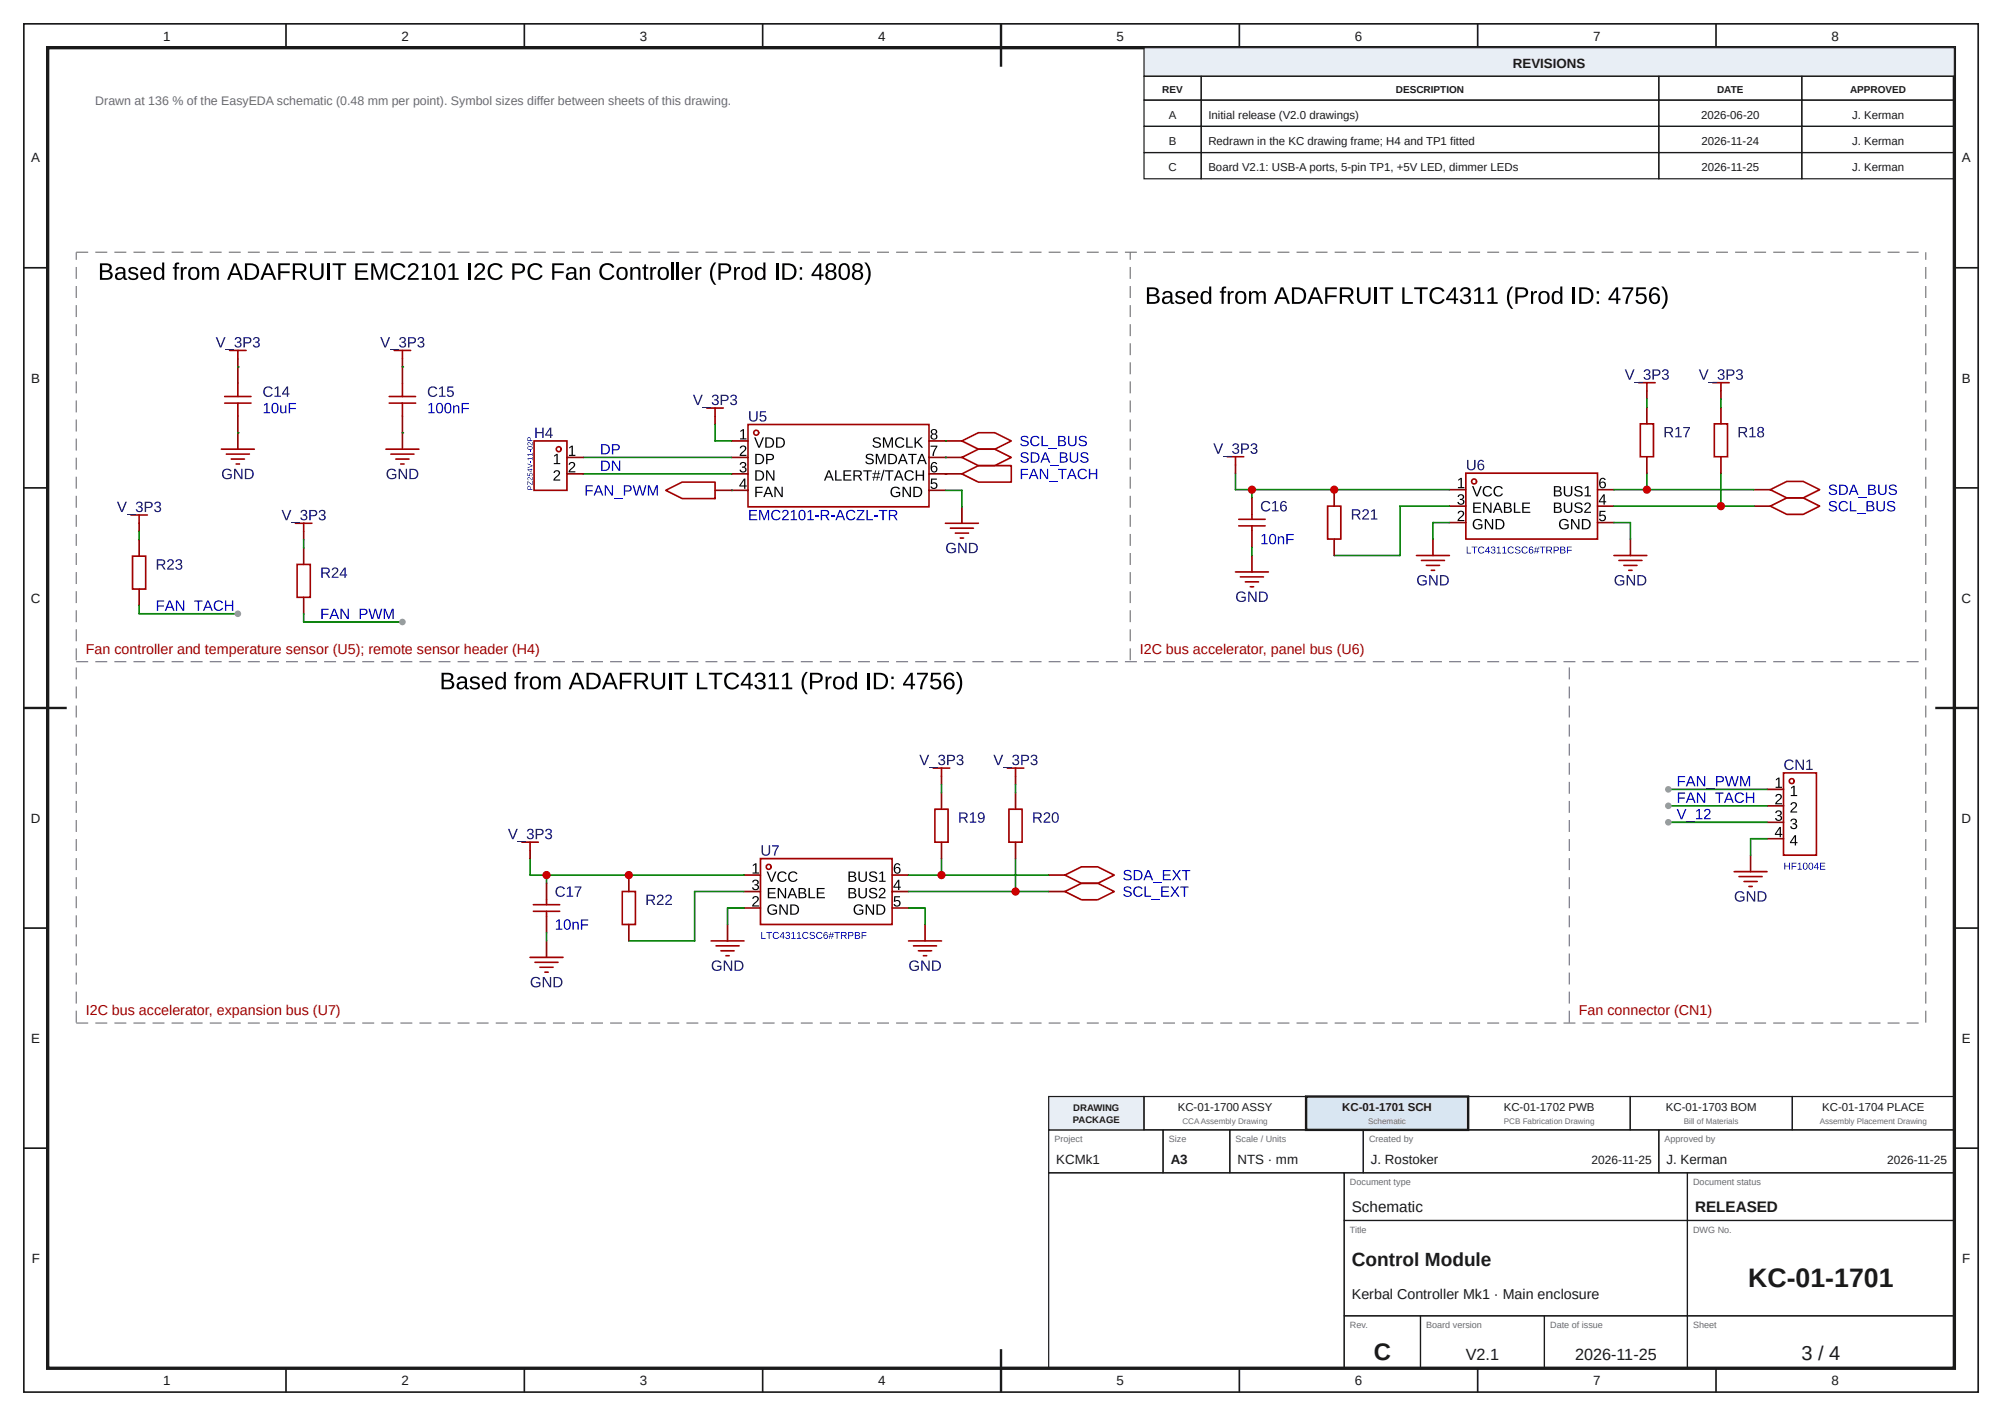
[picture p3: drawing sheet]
<svg xmlns="http://www.w3.org/2000/svg" width="420mm" height="297mm" viewBox="0 0 420 297" stroke-linecap="round" stroke-linejoin="round" font-family="sans-serif">
<defs><g id="words">
<text font-size="5.6" fill="#1a1a1a" x="366.7" y="270">KC-01-1701</text>
<text font-size="5" fill="#1a1a1a" x="288.2" y="285.2">C</text>
<text font-size="4.2" fill="#1a1a1a" x="377.9" y="285.2">3 / 4</text>
<text font-size="4" fill="#1a1a1a" x="283.6" y="265.5">Control Module</text>
<g font-size="3.4" fill="#1a1a1a">
<text x="307.5" y="285.2">V2.1</text>
<text x="330.4" y="285.2">2026-11-25</text>
</g>
<g font-size="3.2" fill="#1a1a1a">
<text x="283.6" y="254.2">Schematic</text>
<text x="355.6" y="254.2">RELEASED</text>
</g>
<g font-size="3" fill="#a10000">
<text x="18" y="137.1">Fan controller and temperature sensor (U5); remote sensor header (H4)</text>
<text x="239.1" y="137.1">I2C bus accelerator, panel bus (U6)</text>
<text x="18" y="212.9">I2C bus accelerator, expansion bus (U7)</text>
<text x="331.2" y="212.9">Fan connector (CN1)</text>
</g>
<text font-size="3" fill="#1a1a1a" x="283.6" y="272.5">Kerbal Controller Mk1 · Main enclosure</text>
<g font-size="2.8" fill="#1a1a1a">
<text x="34.2" y="8.6">1</text>
<text x="84.2" y="8.6">2</text>
<text x="134.2" y="8.6">3</text>
<text x="184.2" y="8.6">4</text>
<text x="234.2" y="8.6">5</text>
<text x="284.2" y="8.6">6</text>
<text x="334.2" y="8.6">7</text>
<text x="384.2" y="8.6">8</text>
<text x="317.4" y="14.3">REVISIONS</text>
<text x="6.6" y="34.1">A</text>
<text x="411.6" y="34.1">A</text>
<text x="6.6" y="80.2">B</text>
<text x="411.6" y="80.2">B</text>
<text x="6.5" y="126.4">C</text>
<text x="411.5" y="126.4">C</text>
<text x="6.5" y="172.6">D</text>
<text x="411.5" y="172.6">D</text>
<text x="6.6" y="218.7">E</text>
<text x="411.6" y="218.7">E</text>
<text x="221.6" y="244.2">KCMk1</text>
<text x="245.6" y="244.2">A3</text>
<text x="259.6" y="244.2">NTS · mm</text>
<text x="287.6" y="244.2">J. Rostoker</text>
<text x="349.6" y="244.2">J. Kerman</text>
<text x="6.6" y="264.9">F</text>
<text x="411.6" y="264.9">F</text>
<text x="34.2" y="290.6">1</text>
<text x="84.2" y="290.6">2</text>
<text x="134.2" y="290.6">3</text>
<text x="184.2" y="290.6">4</text>
<text x="234.2" y="290.6">5</text>
<text x="284.2" y="290.6">6</text>
<text x="334.2" y="290.6">7</text>
<text x="384.2" y="290.6">8</text>
</g>
<text font-size="2.6" fill="#6b6b6b" x="20" y="22">Drawn at 136 % of the EasyEDA schematic (0.48 mm per point). Symbol sizes differ between sheets of this drawing.</text>
<g font-size="2.5" fill="#1a1a1a">
<text x="333.9" y="244.2">2026-11-25</text>
<text x="395.9" y="244.2">2026-11-25</text>
</g>
<g font-size="2.4" fill="#1a1a1a">
<text x="245.2" y="24.9">A</text>
<text x="253.5" y="24.9">Initial release (V2.0 drawings)</text>
<text x="356.9" y="24.9">2026-06-20</text>
<text x="388.5" y="24.9">J. Kerman</text>
<text x="245.1" y="35.9">C</text>
<text x="245.2" y="30.4">B</text>
<text x="253.5" y="30.4">Redrawn in the KC drawing frame; H4 and TP1 fitted</text>
<text x="253.5" y="35.9">Board V2.1: USB-A ports, 5-pin TP1, +5V LED, dimmer LEDs</text>
<text x="357" y="30.4">2026-11-24</text>
<text x="357" y="35.9">2026-11-25</text>
<text x="388.5" y="30.4">J. Kerman</text>
<text x="388.5" y="35.9">J. Kerman</text>
<text x="247.1" y="233">KC-01-1700 ASSY</text>
<text x="281.6" y="233">KC-01-1701 SCH</text>
<text x="315.5" y="233">KC-01-1702 PWB</text>
<text x="349.5" y="233">KC-01-1703 BOM</text>
<text x="382.3" y="233">KC-01-1704 PLACE</text>
</g>
<g font-size="2.1" fill="#1a1a1a">
<text x="243.8" y="19.6">REV</text>
<text x="292.8" y="19.6">DESCRIPTION</text>
<text x="360.2" y="19.6">DATE</text>
<text x="388.1" y="19.6">APPROVED</text>
</g>
<g font-size="2" fill="#1a1a1a">
<text x="225.2" y="233">DRAWING</text>
<text x="225.1" y="235.6">PACKAGE</text>
</g>
<g font-size="1.9" fill="#6b6b6b">
<text x="221.2" y="239.6">Project</text>
<text x="245.2" y="239.6">Size</text>
<text x="259.2" y="239.6">Scale / Units</text>
<text x="287.2" y="239.6">Created by</text>
<text x="349.2" y="239.6">Approved by</text>
<text x="283.2" y="248.6">Document type</text>
<text x="355.2" y="248.6">Document status</text>
<text x="283.2" y="258.6">Title</text>
<text x="355.2" y="258.6">DWG No.</text>
<text x="283.2" y="278.6">Rev.</text>
<text x="299.2" y="278.6">Board version</text>
<text x="325.2" y="278.6">Date of issue</text>
<text x="355.2" y="278.6">Sheet</text>
</g>
<g font-size="1.7" fill="#6b6b6b">
<text x="248" y="235.7">CCAAssembly Drawing</text>
<text x="287" y="235.7">Schematic</text>
<text x="315.5" y="235.7">PCB Fabrication Drawing</text>
<text x="353.2" y="235.7">Bill of Materials</text>
<text x="381.7" y="235.7">Assembly Placement Drawing</text>
</g>
</g></defs>
<g fill="none" stroke="#1a1a1a" stroke-width=".35">
<path d="M5 5h410v287h-410zM60 5v5M110 5v5M160 5v5M210 5v5M260 5v5M310 5v5M360 5v5M5 56.2h5M410 56.2h5M5 102.3h5M410 102.3h5"/>
<path d="M5 148.5h5M410 148.5h5M5 194.7h5M410 194.7h5M5 240.8h5M410 240.8h5M60 287v5M110 287v5M160 287v5M210 287v5M260 287v5M310 287v5"/>
<path d="M360 287v5"/>
</g>
<path d="M10 10h400v277h-400z" fill="none" stroke="#1a1a1a" stroke-width=".7" stroke-linecap="butt"/>
<path d="M210 5v9M5 148.5h9M406 148.5h9M210 283v9" fill="none" stroke="#1a1a1a" stroke-width=".5"/>
<path d="M240 10h170v6h-170z" fill="#e8eef5"/>
<g fill="none" stroke="#1a1a1a" stroke-width=".25">
<path d="M240 10h170v6h-170zM240 16h12v5h-12zM252 16h96v5h-96zM348 16h30v5h-30zM378 16h32v5h-32zM240 21h12v5.5h-12zM240 26.5h12v5.5h-12zM240 32h12v5.5h-12zM252 21h96v5.5h-96zM252 26.5h96v5.5h-96zM252 32h96v5.5h-96zM348 21h30v5.5h-30z"/>
<path d="M348 26.5h30v5.5h-30zM348 32h30v5.5h-30zM378 21h32v5.5h-32zM378 26.5h32v5.5h-32zM378 32h32v5.5h-32zM220 237h24v9h-24zM244 237h14v9h-14zM258 237h28v9h-28zM286 237h62v9h-62zM348 237h62v9h-62zM220 246h62v41h-62zM282 246h72v10h-72z"/>
<path d="M282 256h72v20h-72zM354 246h56v10h-56zM354 256h56v20h-56zM282 276h16v11h-16zM298 276h26v11h-26zM324 276h30v11h-30zM354 276h56v11h-56z"/>
</g>
<path d="M220 230h20v7h-20z" fill="#e8eef5"/>
<path d="M220 230h20v7h-20zM240 230h34v7h-34z" fill="none" stroke="#1a1a1a" stroke-width=".25"/>
<path d="M274 230h34v7h-34z" fill="#d9e6f2"/>
<path d="M274 230h34v7h-34z" fill="none" stroke="#1a1a1a" stroke-width=".5"/>
<path d="M308 230h34v7h-34zM342 230h34v7h-34zM376 230h34v7h-34z" fill="none" stroke="#1a1a1a" stroke-width=".25"/>
<path d="M20.3 52.9h212.5v80.9h-212.5z" fill="#fff"/>
<g fill="none" stroke="#a10000" stroke-width=".35">
<path d="M156.9 89h38v17.3h-38z"/>
<circle cx="158.6" cy="90.8" r=".52"/>
</g>
<path d="M153.5 92.5h3.4M153.5 95.9h3.4M153.5 99.4h3.4M194.9 92.5h3.4M194.9 95.9h3.4M194.9 99.4h3.4M153.5 102.8h3.4M194.9 102.8h3.4" fill="none" stroke="#870000" stroke-width=".35"/>
<g fill="#000">
<path d="M155.4 93.6a.7 .7 0 0 1 1.1 .1 .7 .7 0 0 1-.4 1.1l-.6 .6h1.1v.2h-1.4l.1-.3 .4-.5a.58 .58 0 0 0 .5-.5 .58 .58 0 0 0-.3-.6l-.3 .1-.1 .2h-.3zM155.3 90.4l.5-.4h.3v1.9h.5v.3h-1.3v-.3h.5v-1.6l-.5 .3zM155.4 97a.61 .61 0 0 1 1 0 .61 .61 0 0 1-.3 1 .61 .61 0 0 1 .5 .8 .61 .61 0 0 1-.9 .3l-.5-.4-.1-.2h.3a.44 .44 0 0 0 .6 .4 .44 .44 0 0 0 .2-.7l-.5-.1v-.2a.42 .42 0 0 0 .6-.2 .42 .42 0 0 0-.3-.6 .42 .42 0 0 0-.5 .4h-.3zM158.2 91.7h.3l.7 2 .8-2h.3l-.9 2.2h-.3zM181.1 98.7h1.8v.2h-.8v1.9h-.3v-1.9h-.7zM181.7 95.4a.99 .99 0 0 1 1.6 .3h-.3a.53 .53 0 0 0-.6-.4 .53 .53 0 0 0-.4 .6l.5 .2a.66 .66 0 0 1 .8 .7 .66 .66 0 0 1-.9 .6 .79 .79 0 0 1-.9-.6h.3a.6 .6 0 0 0 .7 .4 .6 .6 0 0 0 .5-.6l-.5-.2a.69 .69 0 0 1-.7-.2 .69 .69 0 0 1-.1-.8zM183.2 92a.99 .99 0 0 1 1.6 .2l-.3 .1a.53 .53 0 0 0-.6-.4 .53 .53 0 0 0-.4 .5l.5 .3a.66 .66 0 0 1 .8 .6 .66 .66 0 0 1-.9 .6 .79 .79 0 0 1-.9-.5l.3-.1a.6 .6 0 0 0 .7 .4 .6 .6 0 0 0 .5-.5l-.5-.3a.69 .69 0 0 1-.7-.2 .69 .69 0 0 1-.1-.7zM183.7 95.2h.4l.7 1.8 .6-1.8h.4v2.2h-.2v-1.9l-.7 1.9h-.2l-.7-1.9v1.9h-.3zM185.6 98.7h1.8v.2h-.7v1.9h-.3v-1.9h-.8zM185.2 91.7h.4l.7 1.9 .7-1.9h.3v2.2h-.2v-1.9l-.7 1.9h-.2l-.7-1.9v1.9h-.3zM188 92a1.08 1.08 0 0 1 1.7 .2l-.3 .1a.8 .8 0 0 0-1.1-.2 .8 .8 0 0 0-.2 1.2l.5 .4a.74 .74 0 0 0 .9-.5l.2 .2a1.11 1.11 0 0 1-1.6 .3 1.11 1.11 0 0 1-.1-1.7zM190.1 91.7h.3v2h1.1v.2h-1.4z"/>
<path d="M190 98.9a1.08 1.08 0 0 1 1.7 .3l-.3 .1a.8 .8 0 0 0-1.1-.3 .8 .8 0 0 0-.2 1.2l.5 .4a.74 .74 0 0 0 .9-.4l.2 .1a1.11 1.11 0 0 1-1.6 .3 1.11 1.11 0 0 1-.1-1.7zM190.5 95.2h1.8v.2h-.8v2h-.2v-2h-.8zM191.9 91.7h.2v1.1l1.1-1.1h.3l-.9 1 1.1 1.2h-.4l-.9-1-.3 .2v.8h-.2zM195.2 93.5h1.4l-.6 1.4-.1 .7h-.3l.1-.5 .7-1.4h-1.2zM158.4 102.1h1.6v.2h-1.3v.8h1.2v.3h-1.2v.9h-.3zM160.7 98.7h.4l1.1 1.8v-1.8h.3v2.1h-.4l-1.1-1.8v1.8h-.3zM162.5 102.1h.3l1.2 1.9v-1.9h.2v2.2h-.3l-1.2-1.9v1.9h-.2zM175.2 98.7h.3v1.9h1.1v.2h-1.4zM176.9 98.7h1.7v.2h-1.4v.7h1.3v.2h-1.3v.8h1.4v.2h-1.7zM185.3 98.5h.3l-.7 2.3h-.2zM187.1 102.4a1.13 1.13 0 0 1 1.7 .2l-.3 .1a.82 .82 0 0 0-1.1-.2 .82 .82 0 0 0-.2 1.1 .92 .92 0 0 0 1.4 .2v-.4h-.7v-.2h1v.7a1.18 1.18 0 0 1-1.7 .2 1.18 1.18 0 0 1-.1-1.7zM189.3 102.1h.4l1.2 1.9-.1-1.9h.3v2.2h-.4l-1.1-1.9v1.9h-.3z"/>
<path d="M192.1 98.7h.3v.9h1.2v-.9h.3v2.1h-.3v-1h-1.2v1h-.3zM195.3 100.4h1.2v.2h-.9l-.1 .7a.74 .74 0 0 1 1.1 .3 .74 .74 0 0 1-.4 1 .74 .74 0 0 1-1-.4v-.1l.3-.1a.48 .48 0 0 0 .7 .2 .48 .48 0 0 0 .1-.7 .48 .48 0 0 0-.8 0h-.2z"/>
<path d="M158.4 95.2a1.68 1.68 0 0 1 1.8 .5 1.1 1.1 0 0 1-.9 1.7h-.9zM158.7 95.4v1.7a.92 .92 0 0 0 1.3-.8 .92 .92 0 0 0-1.3-.9z"/>
<path d="M158.4 98.7a1.68 1.68 0 0 1 1.8 .4 1.1 1.1 0 0 1-.9 1.7h-.9zM158.7 98.9v1.7a.92 .92 0 0 0 1.3-.9 .92 .92 0 0 0-1.3-.8z"/>
<path d="M160.7 95.2h.9a.67 .67 0 0 1 .8 .6 .67 .67 0 0 1-.8 .7h-.6v.9h-.3zM161 95.4v.9l.9-.1a.43 .43 0 0 0 0-.7z"/>
<path d="M160.5 91.7a1.68 1.68 0 0 1 1.8 .5 1.1 1.1 0 0 1-.9 1.7h-.9zM160.8 92v1.7a.92 .92 0 0 0 1.3-.9 .92 .92 0 0 0-1.3-.8z"/>
<path d="M162.8 91.7a1.68 1.68 0 0 1 1.7 .5 1.1 1.1 0 0 1-.9 1.7h-.8zM163.1 92v1.7a.92 .92 0 0 0 1.3-.9 .92 .92 0 0 0-1.3-.8z"/>
<path d="M183.6 98.7h.2l-.2 .6h.6l.1-.6h.2l-.1 .6h.3v.2h-.4l-.1 .5h.4v.2h-.4l-.2 .6h-.1l.1-.6h-.6l-.1 .6h-.1l.1-.6h-.3v-.2h.3l.1-.5h-.4v-.2h.5zM183.6 99.5l-.1 .5h.5l.2-.5z"/>
<path d="M186.3 95.2a1.68 1.68 0 0 1 1.8 .5 1.1 1.1 0 0 1-1 1.7h-.8zM186.6 95.4v1.7a.92 .92 0 0 0 1.3-.8 .92 .92 0 0 0-1.3-.9z"/>
<path d="M189.2 95.2h.4l.8 2.2h-.3l-.2-.7h-1l-.2 .7h-.3zM189.4 95.4l-.4 1.1h.8z"/>
<path d="M193.2 95.2h.4l.8 2.2h-.3l-.2-.7h-1l-.2 .7h-.3zM193.4 95.4l-.4 1.1h.8z"/>
<path d="M195.6 97a.67 .67 0 0 1 1 .3l-.3 .1a.45 .45 0 0 0-.5-.2 .45 .45 0 0 0-.3 .5v.3a.69 .69 0 0 1 1.1 .1 .69 .69 0 0 1-.3 1 .69 .69 0 0 1-1-.5l-.1-.9zM195.5 98.4a.46 .46 0 0 0 .9 0 .46 .46 0 0 0-.9 0z"/>
<path d="M195.4 90.1a.62 .62 0 0 1 1 0 .62 .62 0 0 1-.2 .9 .63 .63 0 0 1 .4 .9 .63 .63 0 0 1-.9 .3 .58 .58 0 0 1-.5-.5 .58 .58 0 0 1 .4-.7l-.3-.3zM195.5 90.6a.4 .4 0 0 0 .8 0 .4 .4 0 0 0-.8 0zM195.5 91.6a.45 .45 0 0 0 .9 0 .45 .45 0 0 0-.9 0z"/>
<path d="M156.1 100.4h.3v1.4h.3v.3h-.3v.4h-.3v-.4h-1v-.3zM156.1 100.7l-.8 1.1h.8z"/>
<path d="M161 102.1h.3l.9 2.2h-.3l-.3-.7h-.9l-.3 .7h-.3zM161.2 102.3l-.4 1.1h.8z"/>
<path d="M173.7 98.7h.4l.8 2.1h-.3l-.2-.6h-1l-.3 .6h-.3zM173.9 98.9l-.4 1h.8z"/>
<path d="M179 98.7h1a.63 .63 0 0 1 .8 .4 .63 .63 0 0 1-.5 .8l.6 .9h-.3l-.6-.9h-.7v.9h-.3zM179.3 98.9v.8h.7a.41 .41 0 0 0 .5-.4 .41 .41 0 0 0-.5-.4z"/>
<path d="M188.4 98.7h.3l.9 2.1h-.3l-.3-.6h-1l-.2 .6h-.3zM188.5 98.9l-.4 1h.8z"/>
<path d="M191.6 102.1a1.68 1.68 0 0 1 1.7 .5 1.1 1.1 0 0 1-.9 1.7h-.8zM191.9 102.3v1.7a.92 .92 0 0 0 1.3-.8 .92 .92 0 0 0-1.3-.9z"/>
</g>
<g fill="#000080">
<path d="M157.2 86.3h.2v1.3a.6 .6 0 0 0 .7 .6 .6 .6 0 0 0 .5-.6v-1.3h.3v1.3a.9 .9 0 0 1-.8 .8 .9 .9 0 0 1-.9-.8z"/>
<path d="M159.4 86.3h1.3v.2h-1v.7a.74 .74 0 0 1 1 .3 .74 .74 0 0 1-.3 1 .74 .74 0 0 1-1-.4l-.1-.2h.3a.48 .48 0 0 0 .7 .2 .48 .48 0 0 0 .1-.7 .48 .48 0 0 0-.8 0h-.2z"/>
</g>
<g fill="#00f">
<path d="M157.2 107h1.6v.2h-1.3v.7h1.2v.2h-1.2v.8h1.4v.2h-1.7z"/>
<path d="M159.3 107h.4l.6 1.8 .7-1.8h.4v2.1h-.3v-1.9l-.7 1.9h-.2l-.7-1.9v1.9h-.2z"/>
<path d="M162.1 107.2a1.08 1.08 0 0 1 1.6 .3l-.2 .1a.8 .8 0 0 0-1.2-.3 .8 .8 0 0 0-.1 1.2l.4 .4a.74 .74 0 0 0 .9-.4l.3 .1a1.11 1.11 0 0 1-1.7 .3 1.11 1.11 0 0 1 0-1.7z"/>
<path d="M164.3 107.1a.7 .7 0 0 1 1.1 .1 .7 .7 0 0 1-.4 1.1l-.7 .6h1.2v.2h-1.5l.1-.3 .5-.5a.58 .58 0 0 0 .5-.5 .58 .58 0 0 0-.3-.6l-.3 .1-.2 .2h-.2z"/>
<path d="M165.9 107.3l.5-.3h.3v1.9h.5v.2h-1.3v-.2h.5v-1.7l-.5 .4z"/>
<path d="M169.4 107.3l.5-.3h.3v1.9h.5v.2h-1.3v-.2h.5v-1.7l-.5 .4z"/>
<path d="M171 108.2h.8v.2h-.8z"/>
<path d="M174.3 108.2h.8v.2h-.8z"/>
<path d="M177.8 107.2a1.08 1.08 0 0 1 1.6 .3l-.2 .1a.8 .8 0 0 0-1.2-.3 .8 .8 0 0 0-.1 1.2l.4 .4a.74 .74 0 0 0 .9-.4l.3 .1a1.11 1.11 0 0 1-1.7 .3 1.11 1.11 0 0 1 0-1.7z"/>
<path d="M179.8 107h1.5v.2l-1.3 1.7h1.4v.2h-1.7v-.2l1.3-1.7h-1.2z"/>
<path d="M181.8 107h.3v1.9h1v.2h-1.3z"/>
<path d="M183.4 108.2h.8v.2h-.8z"/>
<path d="M184.4 107h1.7v.2h-.7v1.9h-.3v-1.9h-.7z"/>
<path d="M167.8 107.1a.81 .81 0 0 1 1 0 .81 .81 0 0 1 .2 .9 .81 .81 0 0 1-.7 1.2 .81 .81 0 0 1-.8-1.2l.1-.6zM168 107.3a1.16 1.16 0 0 0 .3 1.6 1.11 1.11 0 0 0 .1-1.7z"/>
<path d="M172.2 107h1a.63 .63 0 0 1 .7 .5 .63 .63 0 0 1-.5 .7l.6 .9h-.3l-.6-.9h-.6v.9h-.3zM172.5 107.2v.8h.7a.41 .41 0 0 0 .5-.4 .41 .41 0 0 0-.5-.4z"/>
<path d="M176.1 107h.3l.9 2.1h-.3l-.2-.6h-1l-.3 .6h-.3zM176.3 107.2l-.4 1.1h.8z"/>
<path d="M186.5 107h1a.63 .63 0 0 1 .7 .5 .63 .63 0 0 1-.5 .7l.6 .9h-.3l-.6-.9h-.6v.9h-.3zM186.8 107.2v.8h.7a.41 .41 0 0 0 .5-.4 .41 .41 0 0 0-.5-.4z"/>
</g>
<g fill="#008700">
<circle cx="198.3" cy="99.4" r=".17"/>
<circle cx="153.5" cy="102.8" r=".17"/>
</g>
<path d="M198.3 99.4h3.5" fill="none" stroke="#870000" stroke-width=".35"/>
<path d="M201.8 99.4l3.4-1.7h7v3.4h-7z" fill="none" stroke="#a10000" stroke-width=".35"/>
<g fill="#00f">
<path d="M214.1 98.3h1.6v.3h-1.3v.8h1.2v.2h-1.2v.9h-.3z"/>
<path d="M218.1 98.3h.4l1.2 1.9-.1-1.9h.3v2.2h-.4l-1.1-1.8v1.8h-.3z"/>
<path d="M220.1 100.9h1.8v.2h-1.8z"/>
<path d="M222 98.3h1.7v.3h-.7v1.9h-.3v-1.9h-.7z"/>
<path d="M226.3 98.6a1.08 1.08 0 0 1 1.7 .2l-.2 .1a.8 .8 0 0 0-1.2-.2 .8 .8 0 0 0-.1 1.2l.4 .4a.74 .74 0 0 0 .9-.5l.3 .2a1.11 1.11 0 0 1-1.7 .3 1.11 1.11 0 0 1-.1-1.7z"/>
<path d="M228.4 98.3h.3v1h1.2v-1h.3v2.2h-.3v-1h-1.2v1h-.3z"/>
<path d="M216.7 98.3h.3l.9 2.2h-.3l-.3-.6h-.9l-.3 .6h-.3zM216.8 98.6l-.4 1h.9z"/>
<path d="M224.7 98.3h.3l.9 2.2h-.3l-.2-.6h-1l-.3 .6h-.3zM224.9 98.6l-.4 1h.8z"/>
</g>
<path d="M29.2 113.2v3.5M29.2 123.6v3.4" fill="none" stroke="#870000" stroke-width=".35"/>
<path d="M27.8 116.7h2.8v6.9h-2.8z" fill="none" stroke="#a10000" stroke-width=".35"/>
<g fill="#000080">
<path d="M35.3 117.4a.7 .7 0 0 1 1.1 .2 .7 .7 0 0 1-.4 1l-.6 .6h1.1v.3h-1.4v-.4l.5-.5a.58 .58 0 0 0 .5-.5 .58 .58 0 0 0-.3-.6l-.3 .1-.1 .3h-.3z"/>
<path d="M37 117.4a.61 .61 0 0 1 1 0 .61 .61 0 0 1-.3 1 .61 .61 0 0 1 .5 .8 .61 .61 0 0 1-.9 .3l-.5-.4v-.2h.3a.44 .44 0 0 0 .5 .4 .44 .44 0 0 0 .2-.7l-.5-.1v-.2a.42 .42 0 0 0 .6-.2 .42 .42 0 0 0-.3-.6 .42 .42 0 0 0-.5 .4h-.3z"/>
<path d="M32.9 117.3h1a.63 .63 0 0 1 .8 .5 .63 .63 0 0 1-.6 .8l.7 .9h-.4l-.5-.9h-.7v.9h-.3zM33.2 117.6v.8h.7a.41 .41 0 0 0 .5-.4 .41 .41 0 0 0-.5-.4z"/>
</g>
<path d="M29.2 109.8v1.7" fill="none" stroke="#870000" stroke-width=".35"/>
<path d="M27.5 108h3.4M29.2 108v1.8" fill="none" stroke="#a10000" stroke-width=".35"/>
<g fill="#000080">
<path d="M24.5 105.2h.3l.8 1.9 .7-1.9h.3l-.9 2.2h-.3z"/>
<path d="M26.6 107.8h1.8v.2h-1.8z"/>
<path d="M28.7 105.4a.61 .61 0 0 1 1-.1 .61 .61 0 0 1-.2 1 .61 .61 0 0 1 .4 .8 .61 .61 0 0 1-.9 .3l-.5-.4v-.2h.3a.44 .44 0 0 0 .6 .4 .44 .44 0 0 0 .1-.7l-.5-.1v-.2a.42 .42 0 0 0 .6-.2 .42 .42 0 0 0-.3-.6 .42 .42 0 0 0-.5 .4h-.3z"/>
<path d="M32.6 105.4a.61 .61 0 0 1 1-.1 .61 .61 0 0 1-.3 1 .61 .61 0 0 1 .5 .8 .61 .61 0 0 1-.9 .3l-.5-.4-.1-.2h.3a.44 .44 0 0 0 .6 .4 .44 .44 0 0 0 .2-.7l-.6-.1v-.2a.42 .42 0 0 0 .6-.2 .42 .42 0 0 0-.3-.6 .42 .42 0 0 0-.5 .4h-.2z"/>
<path d="M30.4 105.2h.9a.67 .67 0 0 1 .7 .7 .67 .67 0 0 1-.7 .7h-.6v.8h-.3zM30.7 105.5v.8h.8a.43 .43 0 0 0 0-.8z"/>
</g>
<path d="M29.2 111.5v1.7" fill="none" stroke="#008700" stroke-width=".35"/>
<g fill="#00f">
<path d="M32.9 126h1.5v.2h-1.2v.8h1.2v.2h-1.2v.9h-.3z"/>
<path d="M36.9 126h.3l1.2 1.8v-1.8h.3v2.1h-.4l-1.1-1.8v1.8h-.3z"/>
<path d="M38.9 128.5h1.8v.2h-1.8z"/>
<path d="M40.7 126h1.8v.2h-.7v1.9h-.3v-1.9h-.8z"/>
<path d="M45.1 126.2a1.08 1.08 0 0 1 1.7 .3l-.3 .1a.8 .8 0 0 0-1.1-.3 .8 .8 0 0 0-.2 1.2l.5 .4a.74 .74 0 0 0 .9-.4l.2 .1a1.11 1.11 0 0 1-1.6 .3 1.11 1.11 0 0 1-.1-1.7z"/>
<path d="M47.2 126h.3v.9h1.2v-.9h.2v2.1h-.2v-1h-1.2v1h-.3z"/>
<path d="M35.4 126h.4l.8 2.1h-.3l-.2-.6h-1l-.2 .6h-.3zM35.6 126.2l-.4 1.1h.8z"/>
<path d="M43.5 126h.3l.9 2.1h-.3l-.3-.6h-1l-.2 .6h-.3zM43.6 126.2l-.4 1.1h.8z"/>
</g>
<path d="M29.2 127v1.7h20.7" fill="none" stroke="#008700" stroke-width=".35"/>
<circle cx="49.9" cy="128.7" r=".69" fill="#999"/>
<path d="M150 102.8h3.5" fill="none" stroke="#870000" stroke-width=".35"/>
<path d="M139.7 102.8l3.4-1.7h6.9v3.5h-6.9z" fill="none" stroke="#a10000" stroke-width=".35"/>
<g fill="#00f">
<path d="M122.8 101.8h1.6v.2h-1.3v.8h1.2v.3h-1.2v.8h-.3z"/>
<path d="M126.8 101.8h.4l1.2 1.8-.1-1.8h.3v2.1h-.3l-1.2-1.8v1.8h-.3z"/>
<path d="M128.8 104.4h1.8v.2h-1.8z"/>
<path d="M132.7 101.8h.3l.5 1.9 .5-1.9h.3l.5 1.9 .5-1.9h.3l-.6 2.1h-.3l-.5-1.8-.5 1.8h-.4z"/>
<path d="M135.9 101.8h.4l.7 1.8 .6-1.8h.4v2.1h-.2v-1.9l-.7 1.9h-.2l-.7-1.9v1.9h-.3z"/>
<path d="M125.4 101.8h.3l.9 2.1h-.3l-.3-.6h-.9l-.3 .6h-.3zM125.5 102l-.4 1.1h.9z"/>
<path d="M130.9 101.8h.9a.67 .67 0 0 1 .7 .6 .67 .67 0 0 1-.7 .7h-.6v.8h-.3zM131.2 102v.9l.8-.1a.43 .43 0 0 0 0-.7z"/>
</g>
<path d="M63.7 114.9v3.5M63.7 125.3v3.4" fill="none" stroke="#870000" stroke-width=".35"/>
<path d="M62.3 118.4h2.8v6.9h-2.8z" fill="none" stroke="#a10000" stroke-width=".35"/>
<g fill="#000080">
<path d="M69.8 119.2a.7 .7 0 0 1 1.1 .1 .7 .7 0 0 1-.4 1l-.6 .7h1.1v.2h-1.4l.1-.4 .4-.5a.58 .58 0 0 0 .5-.4 .58 .58 0 0 0-.3-.7l-.3 .1-.1 .3h-.3z"/>
<path d="M67.4 119h1a.63 .63 0 0 1 .8 .5 .63 .63 0 0 1-.5 .8l.6 .9h-.4l-.5-.9h-.7v.9h-.3zM67.7 119.3v.8h.7a.41 .41 0 0 0 .5-.4 .41 .41 0 0 0-.5-.4z"/>
<path d="M72.2 119h.3v1.5h.3v.2h-.3v.5h-.2v-.5h-1.1v-.2zM72.3 119.4l-.8 1.1h.8z"/>
</g>
<path d="M63.7 111.5v1.7" fill="none" stroke="#870000" stroke-width=".35"/>
<path d="M62 109.8h3.4M63.7 109.8v1.7" fill="none" stroke="#a10000" stroke-width=".35"/>
<g fill="#000080">
<path d="M59.1 107h.3l.7 1.9 .7-1.9h.3l-.9 2.1h-.3z"/>
<path d="M61.1 109.6h1.8v.1h-1.8z"/>
<path d="M63.3 107.1a.61 .61 0 0 1 .9 0 .61 .61 0 0 1-.2 .9 .61 .61 0 0 1 .4 .8 .61 .61 0 0 1-.8 .3l-.6-.4v-.1l.3-.1a.44 .44 0 0 0 .6 .4 .44 .44 0 0 0 .2-.7h-.6v-.3a.42 .42 0 0 0 .6-.2 .42 .42 0 0 0-.3-.6 .42 .42 0 0 0-.5 .4h-.3z"/>
<path d="M67.1 107.1a.61 .61 0 0 1 1 0 .61 .61 0 0 1-.3 .9 .61 .61 0 0 1 .5 .8 .61 .61 0 0 1-.9 .3l-.5-.4-.1-.1 .3-.1a.44 .44 0 0 0 .6 .4 .44 .44 0 0 0 .2-.7h-.5v-.3a.42 .42 0 0 0 .6-.2 .42 .42 0 0 0-.3-.6 .42 .42 0 0 0-.5 .4h-.3z"/>
<path d="M64.9 107h.9a.67 .67 0 0 1 .8 .6 .67 .67 0 0 1-.8 .7h-.6v.8h-.3zM65.2 107.2v.9l.8-.1a.43 .43 0 0 0 0-.7z"/>
</g>
<path d="M63.7 113.2v1.7" fill="none" stroke="#008700" stroke-width=".35"/>
<path d="M198.3 95.9h3.5" fill="none" stroke="#870000" stroke-width=".35"/>
<path d="M201.8 95.9l3.4-1.7h3.5l3.5 1.7-3.5 1.8h-3.5z" fill="none" stroke="#a10000" stroke-width=".35"/>
<g fill="#00f">
<path d="M214.2 95.1a.99 .99 0 0 1 1.6 .2l-.3 .1a.53 .53 0 0 0-.6-.4 .53 .53 0 0 0-.4 .6l.5 .2a.66 .66 0 0 1 .8 .7 .66 .66 0 0 1-.9 .6 .79 .79 0 0 1-.9-.6h.3a.6 .6 0 0 0 .7 .4 .6 .6 0 0 0 .5-.6l-.5-.2a.69 .69 0 0 1-.7-.2 .69 .69 0 0 1-.1-.8z"/>
<path d="M220.3 97.5h1.8v.2h-1.8z"/>
<path d="M224.4 94.9h.3v1.3a.6 .6 0 0 0 .6 .6 .6 .6 0 0 0 .6-.6v-1.3h.3v1.3a.9 .9 0 0 1-.9 .9 .9 .9 0 0 1-.9-.8z"/>
<path d="M226.8 95.1a.99 .99 0 0 1 1.5 .2l-.3 .1a.53 .53 0 0 0-.6-.4 .53 .53 0 0 0-.4 .6l.6 .2a.66 .66 0 0 1 .8 .7 .66 .66 0 0 1-.9 .6 .79 .79 0 0 1-.9-.6h.3a.6 .6 0 0 0 .6 .4 .6 .6 0 0 0 .5-.6l-.4-.2a.69 .69 0 0 1-.7-.2 .69 .69 0 0 1-.1-.8z"/>
<path d="M216.2 94.9a1.68 1.68 0 0 1 1.8 .5 1.1 1.1 0 0 1-1 1.6h-.8zM216.5 95.1v1.7a.92 .92 0 0 0 1.3-.8 .92 .92 0 0 0-1.3-.9z"/>
<path d="M219.1 94.9h.4l.8 2.1h-.3l-.2-.6h-1l-.3 .6h-.3zM219.3 95.1l-.4 1.1h.8z"/>
<path d="M222.3 94.9a1.4 1.4 0 0 1 1.5 .3v.4l-.3 .3a.59 .59 0 0 1 .5 .7 .59 .59 0 0 1-.8 .4h-.9zM222.6 95.1v.7h.5a.36 .36 0 0 0 .5-.3 .36 .36 0 0 0-.5-.4zM222.6 96v.8h.8a.37 .37 0 0 0 .3-.4 .37 .37 0 0 0-.2-.3z"/>
</g>
<path d="M198.3 92.5h3.5" fill="none" stroke="#870000" stroke-width=".35"/>
<path d="M201.8 92.5l3.4-1.7h3.5l3.5 1.7-3.5 1.7h-3.5z" fill="none" stroke="#a10000" stroke-width=".35"/>
<g fill="#00f">
<path d="M214.2 91.7a.99 .99 0 0 1 1.6 .2h-.3a.53 .53 0 0 0-.6-.3 .53 .53 0 0 0-.4 .5l.5 .2a.66 .66 0 0 1 .8 .7 .66 .66 0 0 1-.9 .6 .79 .79 0 0 1-.9-.5l.3-.1a.6 .6 0 0 0 .7 .4 .6 .6 0 0 0 .5-.6l-.5-.2a.69 .69 0 0 1-.7-.2 .69 .69 0 0 1-.1-.7z"/>
<path d="M216.4 91.7a1.08 1.08 0 0 1 1.7 .2l-.3 .1a.8 .8 0 0 0-1.1-.2 .8 .8 0 0 0-.2 1.2l.5 .4a.74 .74 0 0 0 .9-.5l.2 .2a1.11 1.11 0 0 1-1.6 .3 1.11 1.11 0 0 1-.1-1.7z"/>
<path d="M218.5 91.4h.3v2h1.1v.2h-1.4z"/>
<path d="M219.9 94h1.9v.2h-1.9z"/>
<path d="M224.1 91.4h.3v1.4a.6 .6 0 0 0 .6 .6 .6 .6 0 0 0 .6-.6v-1.4h.2v1.4a.9 .9 0 0 1-.8 .8 .9 .9 0 0 1-.9-.8z"/>
<path d="M226.4 91.7a.99 .99 0 0 1 1.6 .2h-.3a.53 .53 0 0 0-.6-.3 .53 .53 0 0 0-.4 .5l.5 .2a.66 .66 0 0 1 .8 .7 .66 .66 0 0 1-.9 .6 .79 .79 0 0 1-.9-.5l.3-.1a.6 .6 0 0 0 .7 .4 .6 .6 0 0 0 .5-.6l-.5-.2a.69 .69 0 0 1-.7-.2 .69 .69 0 0 1-.1-.7z"/>
<path d="M222 91.4a1.4 1.4 0 0 1 1.5 .3v.4l-.4 .4a.59 .59 0 0 1 .5 .7 .59 .59 0 0 1-.7 .4h-.9zM222.3 91.7v.7h.5a.36 .36 0 0 0 .4-.4 .36 .36 0 0 0-.4-.3zM222.3 92.6v.8l.8-.1a.37 .37 0 0 0 .3-.3 .37 .37 0 0 0-.3-.4z"/>
</g>
<g fill="#008700">
<circle cx="198.3" cy="92.5" r=".17"/>
<circle cx="198.3" cy="95.9" r=".17"/>
</g>
<path d="M201.8 106.3v3.5" fill="none" stroke="#870000" stroke-width=".35"/>
<path d="M198.3 109.8h6.9M199.4 110.8h4.8M200.4 111.8h2.8M201.4 112.9h.7" fill="none" stroke="#a10000" stroke-width=".35"/>
<g fill="#000080">
<path d="M198.7 114.1a1.13 1.13 0 0 1 1.8 .3h-.3a.82 .82 0 0 0-1.2-.2 .82 .82 0 0 0-.1 1.2 .92 .92 0 0 0 1.3 .2v-.4h-.6v-.2h.9v.7a1.18 1.18 0 0 1-1.7 .1 1.18 1.18 0 0 1-.1-1.7z"/>
<path d="M201 113.9h.4l1.1 1.8v-1.8h.3v2.1h-.4l-1.1-1.8v1.8h-.3z"/>
<path d="M203.3 113.9a1.68 1.68 0 0 1 1.7 .5 1.1 1.1 0 0 1-.9 1.6h-.8zM203.6 114.1v1.7a.92 .92 0 0 0 1.2-.8 .92 .92 0 0 0-1.2-.9z"/>
</g>
<path d="M198.3 102.8h3.5v3.5" fill="none" stroke="#008700" stroke-width=".35"/>
<path d="M49.9 90.8v3.4" fill="none" stroke="#870000" stroke-width=".35"/>
<path d="M46.4 94.2h7M47.5 95.3h4.8M48.5 96.3h2.8M49.6 97.3h.6" fill="none" stroke="#a10000" stroke-width=".35"/>
<g fill="#000080">
<path d="M46.8 98.6a1.13 1.13 0 0 1 1.8 .2l-.3 .1a.82 .82 0 0 0-1.2-.2 .82 .82 0 0 0-.1 1.2 .92 .92 0 0 0 1.3 .2v-.4h-.6v-.3h.9v.8a1.18 1.18 0 0 1-1.7 .1 1.18 1.18 0 0 1-.1-1.7z"/>
<path d="M49.1 98.3h.4l1.1 1.9v-1.9h.3v2.2h-.4l-1.1-1.8v1.8h-.3z"/>
<path d="M51.4 98.3a1.68 1.68 0 0 1 1.7 .5 1.1 1.1 0 0 1-.9 1.7h-.8zM51.7 98.6v1.7a.92 .92 0 0 0 1.2-.9 .92 .92 0 0 0-1.2-.8z"/>
</g>
<path d="M84.4 90.8v3.4" fill="none" stroke="#870000" stroke-width=".35"/>
<path d="M81 94.2h6.9M82 95.3h4.8M83 96.3h2.8M84.1 97.3h.7" fill="none" stroke="#a10000" stroke-width=".35"/>
<g fill="#000080">
<path d="M81.4 98.6a1.13 1.13 0 0 1 1.7 .2l-.3 .1a.82 .82 0 0 0-1.2-.2 .82 .82 0 0 0-.1 1.2 .92 .92 0 0 0 1.4 .2v-.4h-.7v-.3h.9v.8a1.18 1.18 0 0 1-1.6 .1 1.18 1.18 0 0 1-.1-1.7z"/>
<path d="M83.6 98.3h.4l1.1 1.9v-1.9h.3v2.2h-.4l-1.1-1.8v1.8h-.3z"/>
<path d="M85.9 98.3a1.68 1.68 0 0 1 1.7 .5 1.1 1.1 0 0 1-.9 1.7h-.8zM86.2 98.6v1.7a.92 .92 0 0 0 1.3-.9 .92 .92 0 0 0-1.3-.8z"/>
</g>
<path d="M81.7 83.2h5.5M81.7 84.6h5.5M84.4 80.4v2.8M84.4 84.6v2.7" fill="none" stroke="#a10000" stroke-width=".35"/>
<path d="M84.4 77v3.4M84.4 87.3v3.5" fill="none" stroke="#870000" stroke-width=".35"/>
<g fill="#000080">
<path d="M90 81.3a1.08 1.08 0 0 1 1.7 .3l-.3 .1a.8 .8 0 0 0-1.1-.2 .8 .8 0 0 0-.2 1.1l.5 .4a.74 .74 0 0 0 .9-.4l.2 .1a1.11 1.11 0 0 1-1.6 .3 1.11 1.11 0 0 1-.1-1.7z"/>
<path d="M92.2 81.4l.5-.3h.2v1.9h.6v.2h-1.4v-.2h.6v-1.7l-.5 .4z"/>
<path d="M93.9 81.1h1.2v.2h-1v.7a.74 .74 0 0 1 1 .3 .74 .74 0 0 1-.3 1 .74 .74 0 0 1-1-.4l-.1-.1 .3-.1a.48 .48 0 0 0 .7 .2 .48 .48 0 0 0 .1-.7 .48 .48 0 0 0-.7 0h-.3z"/>
</g>
<g fill="#00f">
<path d="M89.9 84.9l.5-.4h.3v2h.5v.2h-1.4v-.2h.6v-1.7l-.5 .3z"/>
<path d="M95 85h.3v.3a.56 .56 0 0 1 .7-.3 .56 .56 0 0 1 .4 .6v1.1h-.3v-1.1a.4 .4 0 0 0-.4-.4 .4 .4 0 0 0-.4 .5v1h-.2z"/>
<path d="M96.8 84.5h1.6v.3h-1.3v.8h1.2v.2h-1.2v.9h-.3z"/>
<path d="M91.8 84.6a.81 .81 0 0 1 .9 .1 .81 .81 0 0 1 .3 .9 .81 .81 0 0 1-.8 1.1 .81 .81 0 0 1-.7-1.1v-.6zM91.9 84.8a1.16 1.16 0 0 0 .3 1.7 1.11 1.11 0 0 0 .2-1.8z"/>
<path d="M93.5 84.6a.81 .81 0 0 1 1 .1 .81 .81 0 0 1 .2 .9 .81 .81 0 0 1-.7 1.1 .81 .81 0 0 1-.8-1.1l.1-.6zM93.7 84.8a1.16 1.16 0 0 0 .3 1.7 1.11 1.11 0 0 0 .1-1.8z"/>
</g>
<circle cx="84.4" cy="90.8" r=".17" fill="#008700"/>
<path d="M47.1 84.6h5.6M47.1 83.2h5.6M49.9 80.4v2.8M49.9 84.6v2.7" fill="none" stroke="#a10000" stroke-width=".35"/>
<path d="M49.9 77v3.4M49.9 87.3v3.5" fill="none" stroke="#870000" stroke-width=".35"/>
<g fill="#000080">
<path d="M55.5 81.3a1.08 1.08 0 0 1 1.7 .3l-.3 .1a.8 .8 0 0 0-1.1-.2 .8 .8 0 0 0-.2 1.1l.5 .4a.74 .74 0 0 0 .9-.4l.2 .1a1.11 1.11 0 0 1-1.6 .3 1.11 1.11 0 0 1-.1-1.7z"/>
<path d="M57.6 81.4l.6-.3h.2v1.9h.5v.2h-1.3v-.2h.5v-1.7l-.5 .4z"/>
<path d="M60.1 81.1h.3v1.4h.3v.2h-.3v.5h-.2v-.5h-1v-.2zM60.2 81.4l-.8 1.1h.8z"/>
</g>
<g fill="#00f">
<path d="M55.4 84.9l.5-.4h.2v2h.6v.2h-1.4v-.2h.6v-1.7l-.5 .3z"/>
<path d="M58.8 85h.2v1.1a.4 .4 0 0 0 .5 .4 .4 .4 0 0 0 .3-.5v-1h.3v1.7h-.3v-.3a.56 .56 0 0 1-.6 .3 .56 .56 0 0 1-.4-.6z"/>
<path d="M60.6 84.5h1.5v.3h-1.2v.8h1.2v.2h-1.2v.9h-.3z"/>
<path d="M57.3 84.6a.81 .81 0 0 1 .9 .1 .81 .81 0 0 1 .2 .9 .81 .81 0 0 1-.7 1.1 .81 .81 0 0 1-.8-1.1l.1-.6zM57.4 84.8a1.16 1.16 0 0 0 .3 1.7 1.11 1.11 0 0 0 .1-1.8z"/>
</g>
<circle cx="49.9" cy="90.8" r=".17" fill="#008700"/>
<path d="M49.9 75.2v1.8" fill="none" stroke="#870000" stroke-width=".35"/>
<path d="M48.2 73.5h3.4M49.9 73.5v1.7" fill="none" stroke="#a10000" stroke-width=".35"/>
<g fill="#000080">
<path d="M45.3 70.7h.3l.7 1.9 .7-1.9h.3l-.9 2.2h-.3z"/>
<path d="M47.3 73.3h1.8v.2h-1.8z"/>
<path d="M49.5 70.8a.61 .61 0 0 1 .9 0 .61 .61 0 0 1-.2 1 .61 .61 0 0 1 .4 .8 .61 .61 0 0 1-.9 .3l-.5-.4v-.2h.3a.44 .44 0 0 0 .6 .4 .44 .44 0 0 0 .2-.7l-.6-.1v-.2a.42 .42 0 0 0 .6-.2 .42 .42 0 0 0-.3-.6 .42 .42 0 0 0-.5 .4l-.3-.1z"/>
<path d="M53.3 70.8a.61 .61 0 0 1 1 0 .61 .61 0 0 1-.3 1 .61 .61 0 0 1 .5 .8 .61 .61 0 0 1-.9 .3l-.5-.4-.1-.2h.3a.44 .44 0 0 0 .6 .4 .44 .44 0 0 0 .2-.7l-.5-.1v-.2a.42 .42 0 0 0 .6-.2 .42 .42 0 0 0-.3-.6 .42 .42 0 0 0-.5 .4l-.3-.1z"/>
<path d="M51.1 70.7h.9a.67 .67 0 0 1 .7 .7 .67 .67 0 0 1-.7 .6h-.6v.9h-.3zM51.4 71v.8h.8a.43 .43 0 0 0 0-.8z"/>
</g>
<circle cx="49.9" cy="77" r=".17" fill="#008700"/>
<path d="M84.4 75.2v1.8" fill="none" stroke="#870000" stroke-width=".35"/>
<path d="M82.7 73.5h3.4M84.4 73.5v1.7" fill="none" stroke="#a10000" stroke-width=".35"/>
<g fill="#000080">
<path d="M79.8 70.7h.3l.7 1.9 .7-1.9h.3l-.8 2.2h-.3z"/>
<path d="M81.8 73.3h1.8v.2h-1.8z"/>
<path d="M84 70.8a.61 .61 0 0 1 1 0 .61 .61 0 0 1-.3 1 .61 .61 0 0 1 .5 .8 .61 .61 0 0 1-.9 .3l-.5-.4-.1-.2h.3a.44 .44 0 0 0 .6 .4 .44 .44 0 0 0 .2-.7l-.6-.1v-.2a.42 .42 0 0 0 .6-.2 .42 .42 0 0 0-.3-.6 .42 .42 0 0 0-.5 .4l-.2-.1z"/>
<path d="M87.8 70.8a.61 .61 0 0 1 1 0 .61 .61 0 0 1-.3 1 .61 .61 0 0 1 .5 .8 .61 .61 0 0 1-.9 .3l-.5-.4v-.2h.2a.44 .44 0 0 0 .6 .4 .44 .44 0 0 0 .2-.7l-.5-.1v-.2a.42 .42 0 0 0 .6-.2 .42 .42 0 0 0-.3-.6 .42 .42 0 0 0-.5 .4l-.3-.1z"/>
<path d="M85.6 70.7h.9a.67 .67 0 0 1 .8 .7 .67 .67 0 0 1-.8 .6h-.6v.9h-.3zM85.9 71v.8h.9a.43 .43 0 0 0 0-.8z"/>
</g>
<circle cx="84.4" cy="77" r=".17" fill="#008700"/>
<path d="M150 87.3v1.7" fill="none" stroke="#870000" stroke-width=".35"/>
<path d="M148.3 85.6h3.4M150 85.6v1.7" fill="none" stroke="#a10000" stroke-width=".35"/>
<g fill="#000080">
<path d="M145.4 82.8h.3l.7 1.9 .7-1.9h.3l-.8 2.2h-.4z"/>
<path d="M147.4 85.4h1.8v.2h-1.8z"/>
<path d="M149.6 82.9a.61 .61 0 0 1 .9 0 .61 .61 0 0 1-.2 1 .61 .61 0 0 1 .4 .8 .61 .61 0 0 1-.8 .3l-.5-.4-.1-.2h.3a.44 .44 0 0 0 .6 .4 .44 .44 0 0 0 .2-.7l-.6-.1v-.3a.42 .42 0 0 0 .6-.2 .42 .42 0 0 0-.3-.5 .42 .42 0 0 0-.5 .4l-.3-.1z"/>
<path d="M153.4 82.9a.61 .61 0 0 1 1 0 .61 .61 0 0 1-.3 1 .61 .61 0 0 1 .5 .8 .61 .61 0 0 1-.9 .3l-.5-.4-.1-.2h.3a.44 .44 0 0 0 .6 .4 .44 .44 0 0 0 .2-.7l-.5-.1v-.3a.42 .42 0 0 0 .6-.2 .42 .42 0 0 0-.3-.5 .42 .42 0 0 0-.5 .4l-.3-.1z"/>
<path d="M151.2 82.8h.9a.67 .67 0 0 1 .8 .6 .67 .67 0 0 1-.8 .7h-.6v.9h-.3zM151.5 83v.9l.9-.1a.43 .43 0 0 0-.1-.7z"/>
</g>
<path d="M150 89v3.5h3.5" fill="none" stroke="#008700" stroke-width=".35"/>
<g fill="#00f">
<path d="M67.4 127.7h1.6v.2h-1.3v.8h1.2v.3h-1.2v.8h-.3z"/>
<path d="M71.4 127.7h.4l1.1 1.8v-1.8h.3v2.1h-.4l-1.1-1.8v1.8h-.3z"/>
<path d="M73.4 130.3h1.8v.2h-1.8z"/>
<path d="M77.3 127.7h.3l.5 1.9 .5-1.9h.3l.5 1.9 .5-1.9h.3l-.6 2.1h-.4l-.4-1.8-.5 1.8h-.4z"/>
<path d="M80.5 127.7h.4l.7 1.8 .6-1.8h.4v2.1h-.3v-1.9l-.7 1.9h-.2l-.7-1.9 .1 1.9h-.3z"/>
<path d="M70 127.7h.3l.9 2.1h-.3l-.3-.6h-1l-.2 .6h-.3zM70.1 127.9l-.4 1.1h.8z"/>
<path d="M75.4 127.7h.9a.67 .67 0 0 1 .8 .6 .67 .67 0 0 1-.7 .7h-.7v.8h-.3zM75.7 127.9v.9l.9-.1a.43 .43 0 0 0 0-.7z"/>
</g>
<path d="M63.7 128.7v1.8h20.7" fill="none" stroke="#008700" stroke-width=".35"/>
<circle cx="84.4" cy="130.5" r=".69" fill="#999"/>
<g fill="#00f">
<path d="M126.1 93.2a1.68 1.68 0 0 1 1.7 .4 1.1 1.1 0 0 1-.9 1.7h-.8zM126.4 93.4v1.7a.92 .92 0 0 0 1.3-.9 .92 .92 0 0 0-1.3-.8z"/>
<path d="M128.4 93.2h.9a.67 .67 0 0 1 .7 .6 .67 .67 0 0 1-.7 .7h-.6v.8h-.3zM128.7 93.4v.8h.8a.43 .43 0 0 0 0-.8z"/>
</g>
<path d="M122.4 95.9h31.1" fill="none" stroke="#008700" stroke-width=".35"/>
<g fill="#00f">
<path d="M128.4 96.6h.3l1.2 1.9v-1.9h.2v2.2h-.3l-1.2-1.9v1.9h-.2z"/>
<path d="M126.1 96.6a1.68 1.68 0 0 1 1.7 .5 1.1 1.1 0 0 1-.9 1.7h-.8zM126.4 96.8v1.7a.92 .92 0 0 0 1.3-.8 .92 .92 0 0 0-1.3-.9z"/>
</g>
<path d="M122.4 99.4h31.1" fill="none" stroke="#008700" stroke-width=".35"/>
<g fill="#000">
<path d="M27.2 56.2a1.21 1.21 0 0 1 1.8 .4l-.4 .1a.64 .64 0 0 0-.6-.4 .64 .64 0 0 0-.6 .5l.7 .3a.82 .82 0 0 1 .9 .9 .82 .82 0 0 1-1.1 .7l-.9-.2-.2-.4 .4-.1a.78 .78 0 0 0 1.4 0 1.75 1.75 0 0 0-1.3-.7l-.4-.6zM36.8 55.2l.8-.1v.3h-.4l-.1 .2v.4h.5v.4h-.5v2.3h-.5v-2.3h-.3v-.4h.3zM37.9 56h.4l.1 .6a.63 .63 0 0 1 .8-.6v.4a.66 .66 0 0 0-.7 .2 .66 .66 0 0 0-.1 .7v1.4h-.5zM42.4 56h.4v.5a.81 .81 0 0 1 .8-.5 .81 .81 0 0 1 .7 .5 .82 .82 0 0 1 1-.5 .82 .82 0 0 1 .6 .9v1.8h-.4v-1.7a.58 .58 0 0 0-.7-.7 .58 .58 0 0 0-.4 .9v1.5h-.5v-1.7a.58 .58 0 0 0-.6-.7 .58 .58 0 0 0-.5 .9v1.5h-.4zM58.4 55.2h2.4v.4h-2v1.3h2v.4h-2v1.4h-.4zM65 55.2h.5v2.2a.96 .96 0 0 0 1 1 .96 .96 0 0 0 .9-1v-2.2h.5v2.2a1.43 1.43 0 0 1-1.4 1.3 1.43 1.43 0 0 1-1.5-1.3zM68.7 55.2h.5v3.5h-.5zM69.8 55.2h2.8v.4h-1.2v3.1h-.4v-3.1h-1.2zM74.5 55.2h2.7v.4h-2.2v1.1h2v.4h-2v1.2h2.3v.4h-2.8zM77.9 55.2h.6l1.1 3 1.1-3h.6v3.5h-.5l.1-3.1-1.2 3.1h-.3l-1.1-3.1v3.1h-.4zM82.4 55.7a1.73 1.73 0 0 1 2.7 .3l-.5 .2a1.23 1.23 0 0 0-1.6-.5 1.23 1.23 0 0 0-.6 1.6 1.2 1.2 0 0 0 1 1.1 1.2 1.2 0 0 0 1.3-.8l.4 .2a1.74 1.74 0 0 1-2.3 .8 1.74 1.74 0 0 1-.8-2.4zM85.9 55.4a1.07 1.07 0 0 1 1.3-.1 1.07 1.07 0 0 1 .5 1.2l-1.7 1.8h1.8v.4h-2.3a3 3 0 0 1 1.5-1.9 .69 .69 0 0 0 .1-1.1 .69 .69 0 0 0-1.1 .4h-.4z"/>
<path d="M88.6 55.8l.8-.6h.4v3.1h.8v.4h-2.1v-.4h.8v-2.6l-.7 .5zM94.1 55.8l.9-.6h.4v3.1h.8v.4h-2.2v-.4h.9v-2.6l-.8 .5zM98.3 55.2h.5v3.5h-.5zM99.9 55.4a1.07 1.07 0 0 1 1.3-.1 1.07 1.07 0 0 1 .4 1.2l-1.6 1.8h1.8v.4h-2.3a3 3 0 0 1 1.4-1.9 .69 .69 0 0 0 .2-1.1 .69 .69 0 0 0-1.1 .4h-.5zM102.7 55.7a1.73 1.73 0 0 1 2.7 .3l-.4 .2a1.23 1.23 0 0 0-1.6-.5 1.23 1.23 0 0 0-.6 1.6 1.2 1.2 0 0 0 1 1.1 1.2 1.2 0 0 0 1.3-.8l.4 .2a1.74 1.74 0 0 1-2.4 .8 1.74 1.74 0 0 1-.7-2.4zM111.1 55.7a1.73 1.73 0 0 1 2.7 .3l-.4 .2a1.23 1.23 0 0 0-1.6-.5 1.23 1.23 0 0 0-.6 1.6 1.2 1.2 0 0 0 1 1.1 1.2 1.2 0 0 0 1.3-.8l.3 .2a1.74 1.74 0 0 1-2.3 .8 1.74 1.74 0 0 1-.7-2.4zM115.8 55.2h2.5v.4h-2v1.3h1.9v.4h-1.9v1.4h-.5zM121.6 56h.4l.1 .5a.89 .89 0 0 1 1-.5 .89 .89 0 0 1 .7 .9v1.8h-.5v-1.7a.64 .64 0 0 0-.7-.7 .64 .64 0 0 0-.5 .9v1.5h-.5zM126.2 55.7a1.73 1.73 0 0 1 2.7 .3l-.5 .2a1.23 1.23 0 0 0-1.6-.5 1.23 1.23 0 0 0-.6 1.6 1.2 1.2 0 0 0 1 1.1 1.2 1.2 0 0 0 1.3-.8l.4 .2a1.74 1.74 0 0 1-2.3 .8 1.74 1.74 0 0 1-.8-2.4zM132.2 56h.4l.1 .5a.89 .89 0 0 1 1-.5 .89 .89 0 0 1 .7 .9v1.8h-.5v-1.7a.64 .64 0 0 0-.7-.7 .64 .64 0 0 0-.5 .9v1.5h-.5zM135.2 55.4h.3v.6h.5v.4h-.5v1.8l.2 .2 .3-.1v.4h-.4a.5 .5 0 0 1-.5-.6v-1.7h-.3v-.4h.3zM136.4 56h.4l.1 .6a.63 .63 0 0 1 .8-.6v.4a.66 .66 0 0 0-.7 .2 .66 .66 0 0 0-.1 .7v1.4h-.5z"/>
<path d="M145.9 56h.4v.6a.63 .63 0 0 1 .9-.6v.4a.66 .66 0 0 0-.7 .2 .66 .66 0 0 0-.1 .7v1.4h-.5zM149.9 55.1h.4a3.5 3.5 0 0 0 0 4.6 1.08 1.08 0 0 1-1-.8 3.5 3.5 0 0 1 .6-3.8zM154 56h.4v.6a.63 .63 0 0 1 .8-.6v.4a.66 .66 0 0 0-.6 .2 .66 .66 0 0 0-.2 .7v1.4h-.4zM162.8 55.2h.4v3.5h-.4zM181.3 55.1a1.07 1.07 0 0 1 1 .7 3.5 3.5 0 0 1-.6 3.9h-.4a3.5 3.5 0 0 0 0-4.6zM116.2 95.6l.6-.4h.2v1.9h.5v.3h-1.3v-.3h.5v-1.6l-.5 .3zM119.5 97.1a.7 .7 0 0 1 1.1 .1 .7 .7 0 0 1-.4 1l-.6 .7h1.1v.2h-1.4l.1-.4 .4-.5a.58 .58 0 0 0 .5-.5 .58 .58 0 0 0-.3-.6l-.3 .1-.1 .3h-.3zM119.4 93.8l.5-.3h.3v1.9h.5v.2h-1.3v-.2h.5v-1.7l-.5 .4zM116.3 98.8a.7 .7 0 0 1 1.1 .1 .7 .7 0 0 1-.4 1l-.6 .7h1.1v.2h-1.4l.1-.4 .4-.5a.58 .58 0 0 0 .5-.4 .58 .58 0 0 0-.3-.7l-.3 .1-.1 .3h-.3z"/>
<path d="M21 55.2a2.26 2.26 0 0 1 2.4 .6v.6l-.6 .5a.94 .94 0 0 1 .8 1.1 .94 .94 0 0 1-1.2 .7h-1.4zM21.4 55.6v1.1h.8a.58 .58 0 0 0 .8-.5 .58 .58 0 0 0-.8-.6zM21.4 57.1v1.2h.9a.63 .63 0 0 0 .8-.4 .63 .63 0 0 0-.4-.8z"/>
<path d="M24.6 56.2a1.05 1.05 0 0 1 1.1-.2 1.05 1.05 0 0 1 .6 .9v1.3l.1 .2h.3v.3h-.3a.44 .44 0 0 1-.5-.5 .87 .87 0 0 1-1.4 .4 .87 .87 0 0 1 .1-1.4l1.3-.1a.6 .6 0 0 0-.5-.8 .6 .6 0 0 0-.7 .5l-.5-.1zM24.8 57.5a.55 .55 0 0 0 0 .9 .55 .55 0 0 0 .8-.2l.3-.8z"/>
<path d="M29.7 56.3a1.21 1.21 0 0 1 1.5-.2 1.21 1.21 0 0 1 .6 1.4h-1.9a.78 .78 0 0 0 .5 .9 .78 .78 0 0 0 .9-.4l.4 .1a1.26 1.26 0 0 1-1.6 .5 1.26 1.26 0 0 1-.7-1.6zM30.1 56.5l-.2 .6h1.4a.71 .71 0 0 0-.4-.7 .71 .71 0 0 0-.8 .1z"/>
<path d="M32.6 56.2a.95 .95 0 0 1 1.4 .3v-1.4h.5v3.6h-.5v-.4a1.01 1.01 0 0 1-1.3 .3 1.01 1.01 0 0 1-.5-1.2l.2-.9zM32.9 56.4a1.56 1.56 0 0 0 .2 2h.2a1.09 1.09 0 0 0 .6-1.6l-.4-.5z"/>
<path d="M39.9 56.2a1.25 1.25 0 0 1 1.5 0 1.25 1.25 0 0 1 .4 1.5 1.19 1.19 0 0 1-1.3 1 1.19 1.19 0 0 1-1-1.3l.2-.9zM40.2 56.4a1.42 1.42 0 0 0 .2 2h.5a1.31 1.31 0 0 0 0-2.1z"/>
<path d="M49 55.2h.6l1.4 3.5h-.5l-.4-1h-1.6l-.4 1h-.5zM49.3 55.6l-.6 1.7h1.3z"/>
<path d="M51.4 55.2a3.3 3.3 0 0 1 2.5 .5 1.77 1.77 0 0 1 .4 1.9 1.77 1.77 0 0 1-1.6 1.1h-1.3zM51.9 55.6v2.7h.7a1.36 1.36 0 0 0 1.3-1.4 1.36 1.36 0 0 0-1.4-1.3z"/>
<path d="M56 55.2h.6l1.3 3.5h-.4l-.4-1h-1.6l-.4 1h-.5zM56.3 55.6l-.7 1.7h1.3z"/>
<path d="M61.4 55.2h1.7a1 1 0 0 1 1.2 .8 1 1 0 0 1-.9 1.2l1 1.5h-.5l-.9-1.4h-1.1v1.4h-.5zM61.9 55.6v1.3h1.1a.65 .65 0 0 0 .8-.7 .65 .65 0 0 0-.8-.6z"/>
<path d="M91.5 55.4a1.19 1.19 0 0 1 1.4-.1 1.19 1.19 0 0 1 .5 1.3 1.64 1.64 0 0 1-1.1 2.1 1.4 1.4 0 0 1-1.2-1.7l.1-1.1zM91.8 55.7a2.67 2.67 0 0 0 0 2.5 .79 .79 0 0 0 1 0 .79 .79 0 0 0 .2-.9 1.31 1.31 0 0 0-.7-1.8z"/>
<path d="M107.5 55.2a2.99 2.99 0 0 1 2.3 .3 1.07 1.07 0 0 1 .3 1.2 1.07 1.07 0 0 1-1.1 .6h-1.1v1.4h-.4zM107.9 55.6v1.4h1a.69 .69 0 0 0 .8-.7 .69 .69 0 0 0-.8-.7z"/>
<path d="M119.1 56.2a1.05 1.05 0 0 1 1.1-.2 1.05 1.05 0 0 1 .7 .9v1.3l.1 .2h.3v.3h-.4a.44 .44 0 0 1-.4-.5 .87 .87 0 0 1-1.4 .4 .87 .87 0 0 1 .1-1.4l1.3-.1a.6 .6 0 0 0-.5-.8 .6 .6 0 0 0-.7 .5l-.5-.1zM119.4 57.5a.55 .55 0 0 0 0 .9 .55 .55 0 0 0 .8-.2l.3-.8z"/>
<path d="M129.7 56.2a1.25 1.25 0 0 1 1.6 0 1.25 1.25 0 0 1 .4 1.5 1.19 1.19 0 0 1-1.4 1 1.19 1.19 0 0 1-1-1.3l.2-.9zM130.1 56.4a1.42 1.42 0 0 0 .2 2h.4a1.31 1.31 0 0 0 0-2.1z"/>
<path d="M138.4 56.2a1.25 1.25 0 0 1 1.5 0 1.25 1.25 0 0 1 .4 1.5 1.19 1.19 0 0 1-1.3 1 1.19 1.19 0 0 1-1-1.3l.2-.9zM138.7 56.4a1.42 1.42 0 0 0 .2 2h.5a1.31 1.31 0 0 0 0-2.1z"/>
<path d="M143.3 56.3a1.21 1.21 0 0 1 1.4-.2 1.21 1.21 0 0 1 .6 1.4h-1.8a.78 .78 0 0 0 .4 .9 .78 .78 0 0 0 1-.4l.4 .1a1.26 1.26 0 0 1-1.7 .5 1.26 1.26 0 0 1-.6-1.6zM143.7 56.5l-.2 .6h1.4a.71 .71 0 0 0-.4-.7 .71 .71 0 0 0-.8 .1z"/>
<path d="M150.7 55.2a2.99 2.99 0 0 1 2.4 .3 1.07 1.07 0 0 1 .2 1.2 1.07 1.07 0 0 1-1.1 .6h-1v1.4h-.5zM151.2 55.6v1.4h.9a.69 .69 0 0 0 .8-.7 .69 .69 0 0 0-.8-.7z"/>
<path d="M156 56.2a1.25 1.25 0 0 1 1.5 0 1.25 1.25 0 0 1 .4 1.5 1.19 1.19 0 0 1-1.4 1 1.19 1.19 0 0 1-1-1.3l.2-.9zM156.3 56.4a1.42 1.42 0 0 0 .2 2h.4a1.31 1.31 0 0 0 .1-2.1z"/>
<path d="M158.7 56.2a.95 .95 0 0 1 1.4 .3v-1.4h.5v3.6h-.4l-.1-.4a1.01 1.01 0 0 1-1.3 .3 1.01 1.01 0 0 1-.5-1.2l.2-.9zM159.1 56.4a1.56 1.56 0 0 0 .1 2h.2a1.09 1.09 0 0 0 .7-1.6l-.5-.5z"/>
<path d="M164.1 55.2a3.3 3.3 0 0 1 2.5 .5 1.77 1.77 0 0 1 .4 1.9 1.77 1.77 0 0 1-1.6 1.1h-1.3zM164.6 55.6v2.7h.8a1.36 1.36 0 0 0 1.2-1.4 1.36 1.36 0 0 0-1.4-1.3z"/>
<path d="M167.8 56h.5v.5h-.5zM167.8 58.2h.5v.5h-.5z"/>
<path d="M171.8 55.2h.5v2.4h.5v.3h-.5v.8h-.4v-.8h-1.7v-.3zM171.9 55.7l-1.3 1.9h1.3z"/>
<path d="M173.5 55.4a1.08 1.08 0 0 1 1.3-.2 1.08 1.08 0 0 1 .5 1.2l-.5 .5a.97 .97 0 0 1 .7 1.2 .97 .97 0 0 1-1.2 .6 .97 .97 0 0 1-1.1-.7 .97 .97 0 0 1 .6-1.1 .83 .83 0 0 1-.3-1.5zM173.7 56.1a.64 .64 0 0 0 1.2 0 .64 .64 0 0 0-1.2 0zM173.6 57.8a.72 .72 0 0 0 1.4 0 .72 .72 0 0 0-1.4 0z"/>
<path d="M176.4 55.4a1.19 1.19 0 0 1 1.3-.1 1.19 1.19 0 0 1 .6 1.3 1.64 1.64 0 0 1-1.2 2.1 1.4 1.4 0 0 1-1.2-1.7l.2-1.1zM176.7 55.7a2.67 2.67 0 0 0 0 2.5 .79 .79 0 0 0 .9 0 .79 .79 0 0 0 .2-.9 1.31 1.31 0 0 0-.7-1.8z"/>
<path d="M179.1 55.4a1.08 1.08 0 0 1 1.3-.2 1.08 1.08 0 0 1 .5 1.2l-.5 .5a.97 .97 0 0 1 .7 1.2 .97 .97 0 0 1-1.2 .6 .97 .97 0 0 1-1.2-.7 .97 .97 0 0 1 .7-1.1 .83 .83 0 0 1-.3-1.5zM179.2 56.1a.65 .65 0 0 0 1.3 0 .65 .65 0 0 0-1.3 0zM179.2 57.8a.72 .72 0 0 0 1.4 0 .72 .72 0 0 0-1.4 0z"/>
</g>
<path d="M141.1 55.1v3.6M142.2 55.1v3.6" fill="none" stroke="#000" stroke-width=".44"/>
<g fill="none" stroke="#a10000" stroke-width=".35">
<path d="M112 92.5h6.9v10.3h-6.9z"/>
<circle cx="117.2" cy="94.2" r=".52"/>
</g>
<path d="M118.9 95.9h3.5M118.9 99.4h3.5" fill="none" stroke="#870000" stroke-width=".35"/>
<g fill="#000080">
<path d="M112.3 89.7h.3v.9h1.2v-.9h.2v2.2h-.2v-1h-1.2v1h-.3z"/>
<path d="M115.4 89.7h.3v1.5h.3v.2h-.3v.5h-.3v-.5h-1v-.2zM115.4 90l-.8 1.2h.8z"/>
</g>
<g fill="#00f">
<path d="M110.6 100.9l1 .7v-.7h.1v.9l-.9-.7v.6h-.2z"/>
<path d="M110.7 100.2a.74 .74 0 0 1 .9 .4v-.6h.1v.8l-.6-.5a.21 .21 0 0 0-.3 0 .21 .21 0 0 0 .1 .3v.2l-.2-.3z"/>
<path d="M110.6 99.2h.2v.5h.3a.37 .37 0 0 1 .2-.5 .37 .37 0 0 1 .5 .2 .37 .37 0 0 1-.3 .5l.1-.4a.24 .24 0 0 0-.3-.2 .24 .24 0 0 0-.1 .4v.2l-.6-.1z"/>
<path d="M110.6 97.2l1.1 .4v.2l-1.1 .4v-.1l1-.4-1-.4z"/>
<path d="M111.2 96.7h.2v.4h-.2z"/>
<path d="M110.6 96.1h1v-.2h.1v.6h-.1v-.2h-.8l.2 .2h-.2z"/>
<path d="M110.6 95.3h1v-.3h.1v.7h-.1v-.3h-.8l.2 .2h-.2z"/>
<path d="M111.2 94.5h.2v.3h-.2z"/>
<path d="M110.7 92.8a.74 .74 0 0 1 .9 .5v-.6h.1v.7l-.6-.4a.21 .21 0 0 0-.3 0 .21 .21 0 0 0 .1 .3v.1l-.2-.2z"/>
<path d="M110.7 102h.5l.1 .6h.4v.1h-1.1zM110.8 102.1v.5h.4l-.1-.5z"/>
<path d="M110.6 98.4h.8l.1-.1 .2 .3h-.2l-.1 .5-.8-.5zM110.8 98.6l.6 .3v-.3z"/>
<path d="M110.8 93.7l.6-.1 .3 .2a.52 .52 0 0 1-.5 .5 .52 .52 0 0 1-.5-.5zM110.8 93.8a.43 .43 0 0 0 .4 .4 .43 .43 0 0 0 .4-.3l-.4-.2z"/>
<path d="M110.7 91.8h.5l.1 .6h.4v.1h-1.1zM110.8 91.9v.5h.4l-.1-.5z"/>
</g>
<path d="M240.3 57.9h160.5v70.9h-160.5z" fill="#fff"/>
<path d="M304.1 102.7h3.4M304.1 109.6h3.4M304.1 106.2h3.4M335.1 102.7h3.5M335.1 109.6h3.5M335.1 106.2h3.5" fill="none" stroke="#870000" stroke-width=".35"/>
<g fill="#000">
<path d="M306 107.3a.7 .7 0 0 1 1.1 .1 .7 .7 0 0 1-.4 1l-.6 .7h1.1v.2h-1.4l.1-.4 .4-.5a.58 .58 0 0 0 .5-.4 .58 .58 0 0 0-.3-.7l-.3 .1-.1 .3h-.3zM305.9 100.6l.5-.4h.3v2h.5v.2h-1.3v-.2h.5v-1.7l-.5 .4zM306 103.8a.61 .61 0 0 1 1 0 .61 .61 0 0 1-.3 .9 .61 .61 0 0 1 .5 .9 .61 .61 0 0 1-.9 .3l-.5-.4-.1-.2h.3a.44 .44 0 0 0 .6 .4 .44 .44 0 0 0 .2-.7l-.5-.1v-.3a.42 .42 0 0 0 .6-.2 .42 .42 0 0 0-.3-.5 .42 .42 0 0 0-.5 .3h-.3zM309.2 109.1a1.13 1.13 0 0 1 1.8 .2l-.3 .1a.82 .82 0 0 0-1.2-.2 .82 .82 0 0 0-.2 1.2 .92 .92 0 0 0 1.4 .2v-.4h-.6v-.3h.9v.8a1.18 1.18 0 0 1-1.7 .1 1.18 1.18 0 0 1-.1-1.7zM309 105.4h1.7v.3h-1.4v.7h1.3v.2h-1.3v.7h1.4v.3h-1.7zM308.8 102h.3l.7 1.9 .8-1.9h.3l-.9 2.1h-.3zM311.3 102.2a1.08 1.08 0 0 1 1.7 .3l-.3 .1a.8 .8 0 0 0-1.1-.3 .8 .8 0 0 0-.2 1.2l.5 .4a.74 .74 0 0 0 .9-.4l.2 .1a1.11 1.11 0 0 1-1.6 .3 1.11 1.11 0 0 1-.1-1.7zM311.1 105.4h.4l1.1 1.9v-1.9h.3v2.2h-.4l-1.1-1.9v1.9h-.3zM311.5 108.9h.3l1.2 1.8v-1.8h.2v2.1h-.3l-1.2-1.8 .1 1.8h-.3zM313.6 102.2a1.08 1.08 0 0 1 1.7 .3l-.3 .1a.8 .8 0 0 0-1.1-.3 .8 .8 0 0 0-.2 1.2l.5 .4a.74 .74 0 0 0 .9-.4l.2 .1a1.11 1.11 0 0 1-1.7 .3 1.11 1.11 0 0 1 0-1.7zM317.6 105.4h.3v1.9h1.1v.3h-1.4zM319.3 105.4h1.7v.3h-1.4v.7h1.3v.2h-1.3v.7h1.4v.3h-1.7z"/>
<path d="M327.3 109.1a1.13 1.13 0 0 1 1.8 .2l-.3 .1a.82 .82 0 0 0-1.2-.2 .82 .82 0 0 0-.2 1.2 .92 .92 0 0 0 1.4 .2v-.4h-.6v-.3h.9v.8a1.18 1.18 0 0 1-1.7 .1 1.18 1.18 0 0 1-.1-1.7zM328.1 102h.3v1.3a.6 .6 0 0 0 .6 .6 .6 .6 0 0 0 .6-.6v-1.3h.2v1.3a.9 .9 0 0 1-.8 .9 .9 .9 0 0 1-.9-.9zM328.1 105.4h.3v1.4a.6 .6 0 0 0 .6 .6 .6 .6 0 0 0 .6-.6v-1.4h.2v1.4a.9 .9 0 0 1-.8 .8 .9 .9 0 0 1-.9-.8zM329.6 108.9h.3l1.2 1.8v-1.8h.2v2.1h-.3l-1.2-1.8 .1 1.8h-.3zM330.4 102.2a.99 .99 0 0 1 1.6 .2l-.3 .1a.53 .53 0 0 0-.6-.4 .53 .53 0 0 0-.4 .6l.5 .2a.66 .66 0 0 1 .8 .7 .66 .66 0 0 1-.9 .6 .79 .79 0 0 1-.9-.6l.3-.1a.6 .6 0 0 0 .7 .5 .6 .6 0 0 0 .5-.6l-.5-.2a.69 .69 0 0 1-.7-.3 .69 .69 0 0 1-.1-.7zM330.4 105.7a.99 .99 0 0 1 1.6 .2h-.3a.53 .53 0 0 0-.6-.3 .53 .53 0 0 0-.4 .5l.5 .2a.66 .66 0 0 1 .8 .7 .66 .66 0 0 1-.9 .6 .79 .79 0 0 1-.9-.5l.3-.1a.6 .6 0 0 0 .7 .4 .6 .6 0 0 0 .5-.6l-.5-.2a.69 .69 0 0 1-.7-.2 .69 .69 0 0 1-.1-.7zM332.6 105.5a.7 .7 0 0 1 1.1 .2 .7 .7 0 0 1-.4 1l-.7 .6h1.2v.3h-1.5l.1-.4 .5-.5a.58 .58 0 0 0 .5-.5 .58 .58 0 0 0-.3-.6l-.3 .1-.2 .3h-.2zM332.5 102.3l.5-.3h.2v1.9h.6v.2h-1.4v-.2h.6v-1.7l-.5 .4zM335.6 107.1h1.2v.3h-1v.7a.74 .74 0 0 1 1 .2 .74 .74 0 0 1-.3 1.1 .74 .74 0 0 1-1-.4l-.1-.2h.3a.48 .48 0 0 0 .7 .2 .48 .48 0 0 0 .1-.7 .48 .48 0 0 0-.7 0h-.3z"/>
<path d="M314 105.4h.4l.8 2.2h-.3l-.2-.7h-1l-.2 .7h-.3zM314.2 105.6l-.4 1.1h.8z"/>
<path d="M313.8 108.9a1.68 1.68 0 0 1 1.7 .5 1.1 1.1 0 0 1-.9 1.6h-.8zM314 109.1v1.7a.92 .92 0 0 0 1.3-.8 .92 .92 0 0 0-1.3-.9z"/>
<path d="M315.5 105.4a1.4 1.4 0 0 1 1.5 .3v.4l-.4 .3a.59 .59 0 0 1 .6 .8 .59 .59 0 0 1-.8 .4h-.9zM315.8 105.7v.6h.5a.36 .36 0 0 0 .5-.3 .36 .36 0 0 0-.5-.3zM315.8 106.6v.7h.8a.37 .37 0 0 0 .3-.3 .37 .37 0 0 0-.3-.4z"/>
<path d="M326 102a1.4 1.4 0 0 1 1.5 .3v.4l-.4 .3a.59 .59 0 0 1 .5 .7 .59 .59 0 0 1-.7 .4h-.9zM326.3 102.2v.7h.5a.36 .36 0 0 0 .4-.4 .36 .36 0 0 0-.4-.3zM326.3 103.1v.8h.8a.37 .37 0 0 0 .3-.4 .37 .37 0 0 0-.3-.3z"/>
<path d="M326 105.4a1.4 1.4 0 0 1 1.5 .3v.4l-.4 .3a.59 .59 0 0 1 .5 .8 .59 .59 0 0 1-.7 .4h-.9zM326.3 105.7v.6h.5a.36 .36 0 0 0 .4-.3 .36 .36 0 0 0-.4-.3zM326.3 106.6v.7h.8a.37 .37 0 0 0 .3-.3 .37 .37 0 0 0-.3-.4z"/>
<path d="M331.9 108.9a1.68 1.68 0 0 1 1.7 .5 1.1 1.1 0 0 1-.9 1.6h-.8zM332.1 109.1v1.7a.92 .92 0 0 0 1.3-.8 .92 .92 0 0 0-1.3-.9z"/>
<path d="M336.4 103.7h.3v1.4h.3v.3h-.3v.5h-.3v-.5h-1v-.3zM336.4 104l-.8 1.1h.8z"/>
<path d="M335.8 100.3a.67 .67 0 0 1 1.1 .4h-.3a.45 .45 0 0 0-.6-.2 .45 .45 0 0 0-.2 .5l-.1 .3a.69 .69 0 0 1 1.1 .1 .69 .69 0 0 1-.3 1 .69 .69 0 0 1-.9-.4l-.1-1zM335.7 101.7a.46 .46 0 0 0 .9 0 .46 .46 0 0 0-.9 0z"/>
</g>
<g fill="none" stroke="#a10000" stroke-width=".35">
<path d="M307.5 99.3h27.6v13.8h-27.6z"/>
<circle cx="309.2" cy="101" r=".52"/>
</g>
<g fill="#000080">
<path d="M307.8 96.5h.2v1.3a.6 .6 0 0 0 .7 .6 .6 .6 0 0 0 .5-.6v-1.3h.3v1.3a.9 .9 0 0 1-.8 .9 .9 .9 0 0 1-.9-.9z"/>
<path d="M310.3 96.6a.67 .67 0 0 1 1 .3h-.2a.45 .45 0 0 0-.6-.2 .45 .45 0 0 0-.3 .6v.2a.69 .69 0 0 1 1.1 .1 .69 .69 0 0 1-.3 1.1 .69 .69 0 0 1-1-.5v-.9zM310.2 97.9a.46 .46 0 0 0 .9 0 .46 .46 0 0 0-.9 0z"/>
</g>
<g fill="#00f">
<path d="M307.7 114.7h.2v1.2h.7v.2h-.9z"/>
<path d="M308.7 114.7h1.2v.1h-.5v1.3h-.2v-1.3h-.5z"/>
<path d="M310.3 114.8l.7-.1 .4 .3h-.2a.53 .53 0 0 0-.8 0 .53 .53 0 0 0 .1 .8 .53 .53 0 0 0 .7-.1h.2a.74 .74 0 0 1-1.1 .3 .74 .74 0 0 1 0-1.2z"/>
<path d="M312.9 114.7a.42 .42 0 0 1 .7 0 .42 .42 0 0 1-.2 .7 .39 .39 0 0 1 .3 .4 .39 .39 0 0 1-.5 .3l-.4-.2-.1-.2h.2a.29 .29 0 0 0 .4 .3 .29 .29 0 0 0 .2-.5l-.4-.1v-.1a.27 .27 0 0 0 .4-.1 .27 .27 0 0 0-.1-.4l-.6 .2z"/>
<path d="M314 114.9l.5-.2v1.2h.4v.2h-.9v-.2h.4v-1.1l-.4 .3z"/>
<path d="M315.2 114.9l.5-.2v1.2h.4v.2h-.9v-.2h.3v-1.1l-.3 .3z"/>
<path d="M316.5 114.8l.7-.1 .4 .3h-.2a.53 .53 0 0 0-.8 0 .53 .53 0 0 0 .1 .8 .53 .53 0 0 0 .7-.1h.2a.74 .74 0 0 1-1.1 .3 .74 .74 0 0 1 0-1.2z"/>
<path d="M318 114.7l.6-.1 .4 .4h-.2a.33 .33 0 0 0-.4-.3 .33 .33 0 0 0-.3 .5h.1a.55 .55 0 0 1 .6 .2 .55 .55 0 0 1 0 .6l-.2 .1a.62 .62 0 0 1-.8-.3l.2-.1a.38 .38 0 0 0 .4 .3 .38 .38 0 0 0 .3-.4l-.5-.2a.37 .37 0 0 1-.3-.3 .37 .37 0 0 1 .1-.4z"/>
<path d="M319.4 114.8l.7-.1 .4 .3h-.2a.53 .53 0 0 0-.8 0 .53 .53 0 0 0 .1 .8 .53 .53 0 0 0 .8-.1h.1a.74 .74 0 0 1-1.1 .3 .74 .74 0 0 1 0-1.2z"/>
<path d="M323 114.7h1.2v.1h-.5v1.3h-.2v-1.3h-.5z"/>
<path d="M328.7 114.7h1v.1h-.8v.5h.8v.2h-.8v.6h-.2z"/>
<path d="M312.2 114.7h.2v.9h.2v.2h-.2v.3h-.2v-.3h-.7zM312.2 114.9l-.5 .7h.5z"/>
<path d="M320.9 114.7h.5l.2 .2-.5-.1-.2 .6a.46 .46 0 0 1 .7 0 .46 .46 0 0 1-.2 .7 .46 .46 0 0 1-.6-.3l-.1-.6zM320.9 115.6a.31 .31 0 0 0 .6 0 .31 .31 0 0 0-.6 0z"/>
<path d="M322.2 114.7h.1l-.1 .4h.4l.2-.4-.1 .4 .2 .1h-.2l-.1 .4 .3 .1h-.3l-.1 .4h-.1l.1-.4h-.4l-.2 .4 .1-.4-.2-.1h.2l.1-.4-.3-.1h.3zM322.2 115.2l-.1 .4h.4l.1-.4z"/>
<path d="M324.4 114.7h.7a.42 .42 0 0 1 .5 .3 .42 .42 0 0 1-.4 .5l.4 .6h-.2l-.4-.6h-.4v.6h-.2zM324.6 114.8v.5h.5a.27 .27 0 0 0 .3-.2 .27 .27 0 0 0-.3-.3z"/>
<path d="M325.9 114.7h.6a.45 .45 0 0 1 .5 .4 .45 .45 0 0 1-.5 .4h-.4v.6h-.2zM326.1 114.8v.6l.7-.1-.1-.5z"/>
<path d="M327.3 114.7l1 .1v.3l-.2 .2 .3 .3-.1 .4-1 .1zM327.5 114.8v.5h.3a.25 .25 0 0 0 .4-.3 .24 .24 0 0 0-.4-.2zM327.5 115.4v.5l.7-.1-.1-.3z"/>
</g>
<path d="M342 113.1v3.4" fill="none" stroke="#870000" stroke-width=".35"/>
<path d="M338.6 116.5h6.9M339.6 117.6h4.9M340.7 118.6h2.7M341.7 119.6h.7" fill="none" stroke="#a10000" stroke-width=".35"/>
<g fill="#000080">
<path d="M339 120.9a1.13 1.13 0 0 1 1.7 .2l-.3 .1a.82 .82 0 0 0-1.1-.2 .82 .82 0 0 0-.2 1.2 .92 .92 0 0 0 1.4 .2v-.4h-.7v-.3h1v.8a1.18 1.18 0 0 1-1.7 .1 1.18 1.18 0 0 1-.1-1.7z"/>
<path d="M341.2 120.6h.4l1.2 1.9-.1-1.9h.3v2.2h-.3l-1.2-1.8v1.8h-.3z"/>
<path d="M343.5 120.6a1.68 1.68 0 0 1 1.7 .5 1.1 1.1 0 0 1-.9 1.7h-.8zM343.8 120.9v1.7a.92 .92 0 0 0 1.3-.9 .92 .92 0 0 0-1.3-.8z"/>
</g>
<path d="M300.6 113.1v3.4" fill="none" stroke="#870000" stroke-width=".35"/>
<path d="M297.2 116.5h6.9M298.2 117.6h4.8M299.2 118.6h2.8M300.3 119.6h.7" fill="none" stroke="#a10000" stroke-width=".35"/>
<g fill="#000080">
<path d="M297.6 120.9a1.13 1.13 0 0 1 1.7 .2l-.3 .1a.82 .82 0 0 0-1.2-.2 .82 .82 0 0 0-.1 1.2 .92 .92 0 0 0 1.4 .2v-.4h-.7v-.3h.9v.8a1.18 1.18 0 0 1-1.7 .1 1.18 1.18 0 0 1 0-1.7z"/>
<path d="M299.8 120.6h.4l1.1 1.9v-1.9h.3v2.2h-.4l-1.1-1.8v1.8h-.3z"/>
<path d="M302.1 120.6a1.68 1.68 0 0 1 1.7 .5 1.1 1.1 0 0 1-.9 1.7h-.8zM302.4 120.9v1.7a.92 .92 0 0 0 1.3-.9 .92 .92 0 0 0-1.3-.8z"/>
</g>
<path d="M259.2 99.3v3.4h44.9M262.6 102.7v1.7M304.1 109.6h-3.5v3.5M304.1 106.2h-10.4v10.3h-13.8M338.6 109.6h3.4v3.5" fill="none" stroke="#008700" stroke-width=".35"/>
<circle cx="262.6" cy="102.7" r=".86" fill="#c00"/>
<path d="M259.9 110.3h5.5M259.9 108.9h5.5M262.6 107.9v1M262.6 110.3v1" fill="none" stroke="#a10000" stroke-width=".35"/>
<path d="M262.6 104.4v3.5M262.6 111.3v3.5" fill="none" stroke="#870000" stroke-width=".35"/>
<g fill="#000080">
<path d="M264.8 105.4a1.08 1.08 0 0 1 1.7 .2l-.3 .1a.8 .8 0 0 0-1.1-.2 .8 .8 0 0 0-.2 1.1l.5 .4a.74 .74 0 0 0 .9-.4l.2 .1a1.11 1.11 0 0 1-1.6 .4 1.11 1.11 0 0 1-.1-1.7z"/>
<path d="M266.9 105.5l.5-.4h.3v1.9h.5v.3h-1.3v-.3h.5v-1.6l-.5 .3z"/>
<path d="M268.9 105.2a.67 .67 0 0 1 1 .3l-.2 .1a.45 .45 0 0 0-.6-.3 .45 .45 0 0 0-.3 .6v.3a.69 .69 0 0 1 1.1 .1 .69 .69 0 0 1-.3 1 .69 .69 0 0 1-1-.5v-.9zM268.8 106.5a.46 .46 0 0 0 .9 0 .46 .46 0 0 0-.9 0z"/>
</g>
<g fill="#00f">
<path d="M264.7 112.4l.5-.4h.2v1.9h.6v.3h-1.4v-.3h.6v-1.6l-.5 .3z"/>
<path d="M268.1 112.5h.2v.3a.56 .56 0 0 1 .7-.3 .56 .56 0 0 1 .4 .6v1.1h-.3v-1.1a.4 .4 0 0 0-.4-.4 .4 .4 0 0 0-.4 .5v1h-.2z"/>
<path d="M269.9 112h1.5v.2h-1.3v.8h1.3v.3h-1.3v.9h-.2z"/>
<path d="M266.6 112.1a.81 .81 0 0 1 .9 .1 .81 .81 0 0 1 .2 .9 .81 .81 0 0 1-.7 1.1 .81 .81 0 0 1-.8-1.1l.1-.6zM266.7 112.3a1.16 1.16 0 0 0 .3 1.7 1.11 1.11 0 0 0 .1-1.8z"/>
</g>
<path d="M262.6 116.5v3.5" fill="none" stroke="#870000" stroke-width=".35"/>
<path d="M259.2 120h6.9M260.2 121h4.9M261.3 122h2.7M262.3 123.1h.7" fill="none" stroke="#a10000" stroke-width=".35"/>
<g fill="#000080">
<path d="M259.6 124.4a1.13 1.13 0 0 1 1.7 .2l-.3 .1a.82 .82 0 0 0-1.1-.2 .82 .82 0 0 0-.2 1.1 .92 .92 0 0 0 1.4 .2v-.4h-.7v-.2h1v.7a1.18 1.18 0 0 1-1.7 .1 1.18 1.18 0 0 1-.1-1.6z"/>
<path d="M261.8 124.1h.4l1.2 1.8-.1-1.8h.3v2.1h-.3l-1.2-1.8v1.8h-.3z"/>
<path d="M264.1 124.1a1.68 1.68 0 0 1 1.7 .5 1.1 1.1 0 0 1-.9 1.6h-.8zM264.4 124.3v1.7a.92 .92 0 0 0 1.3-.8 .92 .92 0 0 0-1.3-.9z"/>
</g>
<path d="M262.6 114.8v1.7" fill="none" stroke="#008700" stroke-width=".35"/>
<g fill="#000">
<path d="M246.8 61.2a1.21 1.21 0 0 1 1.8 .5h-.4a.64 .64 0 0 0-.6-.3 .64 .64 0 0 0-.6 .4l.7 .4a.82 .82 0 0 1 1 .9 .82 .82 0 0 1-1.1 .7l-.9-.3-.2-.4 .4-.1a.78 .78 0 0 0 1.3 0 1.75 1.75 0 0 0-1.3-.7l-.3-.5zM256.4 60.3l.8-.2v.4h-.3l-.2 .2v.4h.5v.3h-.5v2.3h-.4v-2.3h-.4v-.3h.4zM257.6 61.1h.4v.5a.63 .63 0 0 1 .8-.5v.4a.66 .66 0 0 0-.7 .2 .66 .66 0 0 0-.1 .6v1.4h-.4zM262 61.1h.4l.1 .4a.81 .81 0 0 1 .7-.5 .81 .81 0 0 1 .8 .5 .82 .82 0 0 1 .9-.4 .82 .82 0 0 1 .6 .9v1.7h-.4v-1.6a.58 .58 0 0 0-.6-.7 .58 .58 0 0 0-.5 .8v1.5h-.4v-1.6a.58 .58 0 0 0-.7-.7 .58 .58 0 0 0-.4 .8v1.5h-.5zM278 60.3h2.5v.4h-2v1.2h1.9v.4h-1.9v1.4h-.5zM284.7 60.3h.4v2.1a.96 .96 0 0 0 1 1 .96 .96 0 0 0 1-1v-2.1h.4v2.1a1.43 1.43 0 0 1-1.4 1.4 1.43 1.43 0 0 1-1.4-1.3zM288.4 60.3h.4v3.4h-.4zM289.4 60.3h2.9v.4h-1.2v3h-.5v-3h-1.2zM294.2 60.3h.4v3.1h1.8v.3h-2.2zM296.7 60.3h2.8v.4h-1.2v3h-.4v-3h-1.2zM300.3 60.7a1.73 1.73 0 0 1 2.7 .4l-.4 .1a1.23 1.23 0 0 0-1.6-.5 1.23 1.23 0 0 0-.6 1.6 1.2 1.2 0 0 0 1 1.1 1.2 1.2 0 0 0 1.3-.7l.4 .2a1.74 1.74 0 0 1-2.4 .7 1.74 1.74 0 0 1-.7-2.3zM306.6 60.5a1.07 1.07 0 0 1 1.4-.2 1.07 1.07 0 0 1 .4 1.2l-.6 .5a.94 .94 0 0 1 .8 1.1 .94 .94 0 0 1-1.1 .7l-.7-.1-.4-.3-.2-.6h.5a.71 .71 0 0 0 1 .6 .71 .71 0 0 0 .2-1.1l-.8-.1v-.4a.65 .65 0 0 0 .9-.3 .65 .65 0 0 0-.4-.9l-.6 .1-.3 .5-.4-.1z"/>
<path d="M309.3 60.8l.8-.5h.5v3.1h.8v.3h-2.2v-.3h.9v-2.7l-.8 .6zM312.1 60.8l.8-.5h.4v3.1h.9v.3h-2.2v-.3h.9v-2.7l-.8 .6zM317 60.1h.5a3.5 3.5 0 0 0 0 4.7 1.08 1.08 0 0 1-1-.8 3.5 3.5 0 0 1 .5-3.9zM321.2 61.1h.4v.5a.63 .63 0 0 1 .8-.5v.4a.66 .66 0 0 0-.6 .2 .66 .66 0 0 0-.2 .6v1.4h-.4zM330 60.3h.4v3.4h-.4zM340.4 60.3h2.2v.3l-.2 .4a4.9 4.9 0 0 0-.9 2.7h-.5a5.4 5.4 0 0 1 1.2-3h-1.8zM343.3 60.3h2v.4h-1.6l-.1 1a1.17 1.17 0 0 1 1.9 1 1.17 1.17 0 0 1-1.8 1l-.4-.3-.2-.4 .4-.1a.77 .77 0 0 0 1.2 .3 .77 .77 0 0 0 .1-1.1 .77 .77 0 0 0-1.2 0h-.4zM348.5 60.1a1.07 1.07 0 0 1 1 .8 3.5 3.5 0 0 1-.6 3.9h-.4a3.5 3.5 0 0 0 0-4.7z"/>
<path d="M240.6 60.3a2.26 2.26 0 0 1 2.4 .5v.7l-.6 .4a.94 .94 0 0 1 .9 1.2 .94 .94 0 0 1-1.3 .6h-1.4zM241.1 60.7v1h.8a.58 .58 0 0 0 .7-.5 .58 .58 0 0 0-.7-.5zM241.1 62.1v1.3h.9a.63 .63 0 0 0 .8-.5 .63 .63 0 0 0-.5-.7z"/>
<path d="M244.2 61.2a1.05 1.05 0 0 1 1.1-.2 1.05 1.05 0 0 1 .6 .9l.1 1.3 .1 .2h.2v.3l-.3 .1a.44 .44 0 0 1-.5-.6 .87 .87 0 0 1-1.3 .5 .87 .87 0 0 1 0-1.5l1.3-.1a.6 .6 0 0 0-.4-.7 .6 .6 0 0 0-.8 .4l-.4-.1zM244.4 62.6a.55 .55 0 0 0 0 .8 .55 .55 0 0 0 .9-.2l.2-.8z"/>
<path d="M249.4 61.4a1.21 1.21 0 0 1 1.4-.2 1.21 1.21 0 0 1 .6 1.3h-1.9a.78 .78 0 0 0 .5 .9 .78 .78 0 0 0 1-.4l.3 .2a1.26 1.26 0 0 1-1.6 .5 1.26 1.26 0 0 1-.6-1.6zM249.7 61.6l-.2 .6h1.5a.71 .71 0 0 0-.4-.8 .71 .71 0 0 0-.9 .2z"/>
<path d="M252.2 61.3a.95 .95 0 0 1 1.5 .2v-1.4h.4v3.6h-.4v-.4a1.01 1.01 0 0 1-1.3 .4 1.01 1.01 0 0 1-.5-1.3l.1-.9zM252.6 61.5a1.56 1.56 0 0 0 .1 1.9h.2a1.09 1.09 0 0 0 .7-1.6l-.4-.4z"/>
<path d="M259.5 61.2a1.25 1.25 0 0 1 1.6 0 1.25 1.25 0 0 1 .4 1.5 1.19 1.19 0 0 1-1.4 1.1 1.19 1.19 0 0 1-1-1.4l.2-.9zM259.9 61.5a1.42 1.42 0 0 0 .2 1.9h.4a1.31 1.31 0 0 0 0-2z"/>
<path d="M268.7 60.3h.5l1.4 3.4h-.5l-.4-1h-1.5l-.4 1h-.5zM268.9 60.6l-.6 1.8h1.3z"/>
<path d="M271 60.3a3.3 3.3 0 0 1 2.5 .4 1.77 1.77 0 0 1 .4 1.9 1.77 1.77 0 0 1-1.6 1.1h-1.3zM271.5 60.7v2.7h.8a1.36 1.36 0 0 0 1.2-1.4 1.36 1.36 0 0 0-1.3-1.3z"/>
<path d="M275.7 60.3h.5l1.4 3.4h-.5l-.4-1h-1.6l-.4 1h-.4zM275.9 60.6l-.6 1.8h1.3z"/>
<path d="M281.1 60.3h1.6a1 1 0 0 1 1.2 .8 1 1 0 0 1-.8 1.1l1 1.5h-.6l-.9-1.4h-1.1v1.4h-.4zM281.5 60.7v1.2h1.2a.65 .65 0 0 0 .8-.6 .65 .65 0 0 0-.8-.6z"/>
<path d="M305 60.3h.4v2.3h.5v.4h-.5v.7h-.4v-.7h-1.6v-.4zM305 60.8l-1.2 1.8h1.2z"/>
<path d="M317.9 60.3a2.99 2.99 0 0 1 2.4 .3 1.07 1.07 0 0 1 .2 1.2 1.07 1.07 0 0 1-1.1 .6h-1v1.3h-.5zM318.4 60.7v1.3h.9a.69 .69 0 0 0 .8-.7 .69 .69 0 0 0-.8-.6z"/>
<path d="M323.2 61.2a1.25 1.25 0 0 1 1.5 0 1.25 1.25 0 0 1 .4 1.5 1.19 1.19 0 0 1-1.4 1.1 1.19 1.19 0 0 1-1-1.4l.2-.9zM323.5 61.5a1.42 1.42 0 0 0 .2 1.9h.4a1.31 1.31 0 0 0 .1-2z"/>
<path d="M325.9 61.3a.95 .95 0 0 1 1.4 .2v-1.4h.5v3.6h-.4l-.1-.4a1.01 1.01 0 0 1-1.3 .4 1.01 1.01 0 0 1-.5-1.3l.2-.9zM326.3 61.5a1.56 1.56 0 0 0 .1 1.9h.2a1.09 1.09 0 0 0 .6-1.6l-.4-.4z"/>
<path d="M331.3 60.3a3.3 3.3 0 0 1 2.5 .4 1.77 1.77 0 0 1 .4 1.9 1.77 1.77 0 0 1-1.6 1.1h-1.3zM331.8 60.7v2.7h.7a1.36 1.36 0 0 0 1.3-1.4 1.36 1.36 0 0 0-1.4-1.3z"/>
<path d="M335 61.1h.5v.5h-.5zM335 63.2h.5v.5h-.5z"/>
<path d="M339 60.3h.5v2.3h.5v.4h-.5v.7h-.4v-.7h-1.7v-.4zM339.1 60.8l-1.3 1.8h1.3z"/>
<path d="M346.4 60.5l.5-.2a1.01 1.01 0 0 1 1.3 .6l-.5 .1a.69 .69 0 0 0-.8-.4 .69 .69 0 0 0-.5 .8v.6a1.08 1.08 0 0 1 1.5-.3 1.08 1.08 0 0 1 .2 1.5 1.17 1.17 0 0 1-1.4 .5 1.17 1.17 0 0 1-.7-1.2v-1.2zM346.6 62a.76 .76 0 0 0 0 1.2 .76 .76 0 0 0 1.1-.1 .77 .77 0 0 0-.1-1.1 .77 .77 0 0 0-1 0z"/>
</g>
<path d="M279.9 102.7v3.5" fill="none" stroke="#870000" stroke-width=".35"/>
<circle cx="279.9" cy="102.7" r=".86" fill="#c00"/>
<path d="M279.9 113.1v3.4" fill="none" stroke="#870000" stroke-width=".35"/>
<path d="M278.5 106.2h2.8v6.9h-2.8z" fill="none" stroke="#a10000" stroke-width=".35"/>
<g fill="#000080">
<path d="M286 107a.7 .7 0 0 1 1.1 .1 .7 .7 0 0 1-.4 1l-.6 .7h1.1v.2h-1.4l.1-.4 .4-.5a.58 .58 0 0 0 .5-.5 .58 .58 0 0 0-.3-.6l-.3 .1-.1 .3h-.3z"/>
<path d="M287.7 107.2l.5-.4h.2v2h.6v.2h-1.4v-.2h.5v-1.7l-.4 .3z"/>
<path d="M283.6 106.8h1a.63 .63 0 0 1 .8 .5 .63 .63 0 0 1-.5 .8l.6 .9h-.4l-.5-.9h-.7v.9h-.3zM283.9 107.1v.8h.7a.41 .41 0 0 0 .5-.4 .41 .41 0 0 0-.5-.4z"/>
</g>
<path d="M367.9 102.7h3.5" fill="none" stroke="#870000" stroke-width=".35"/>
<path d="M371.4 102.7l3.4-1.7h3.5l3.4 1.7-3.4 1.7h-3.5z" fill="none" stroke="#a10000" stroke-width=".35"/>
<g fill="#00f">
<path d="M383.8 101.9a.99 .99 0 0 1 1.6 .2l-.3 .1a.53 .53 0 0 0-.6-.4 .53 .53 0 0 0-.5 .5l.6 .3a.66 .66 0 0 1 .8 .7 .66 .66 0 0 1-.9 .5 .79 .79 0 0 1-.9-.5l.3-.1a.6 .6 0 0 0 .7 .4 .6 .6 0 0 0 .5-.5l-.5-.3a.69 .69 0 0 1-.7-.2 .69 .69 0 0 1-.1-.7z"/>
<path d="M389.9 104.2h1.8v.2h-1.8z"/>
<path d="M394 101.6h.3v1.4a.6 .6 0 0 0 .6 .6 .6 .6 0 0 0 .6-.6v-1.4h.3v1.4a.9 .9 0 0 1-.9 .8 .9 .9 0 0 1-.9-.8z"/>
<path d="M396.4 101.9a.99 .99 0 0 1 1.5 .2l-.3 .1a.53 .53 0 0 0-.6-.4 .53 .53 0 0 0-.4 .5l.6 .3a.66 .66 0 0 1 .8 .7 .66 .66 0 0 1-.9 .5 .79 .79 0 0 1-.9-.5l.2-.1a.6 .6 0 0 0 .7 .4 .6 .6 0 0 0 .5-.5l-.4-.3a.69 .69 0 0 1-.7-.2 .69 .69 0 0 1-.1-.7z"/>
<path d="M385.8 101.6a1.68 1.68 0 0 1 1.7 .5 1.1 1.1 0 0 1-.9 1.7h-.8zM386.1 101.9v1.7a.92 .92 0 0 0 1.3-.9 .92 .92 0 0 0-1.3-.8z"/>
<path d="M388.7 101.6h.3l.9 2.2h-.3l-.2-.6h-1l-.3 .6h-.3zM388.9 101.9l-.4 1h.8z"/>
<path d="M391.9 101.6a1.4 1.4 0 0 1 1.5 .3v.5l-.4 .3a.59 .59 0 0 1 .6 .7 .59 .59 0 0 1-.8 .4h-.9zM392.2 101.9v.7h.5a.36 .36 0 0 0 .5-.4 .36 .36 0 0 0-.5-.3zM392.2 102.8v.8h.8a.37 .37 0 0 0 .3-.4 .37 .37 0 0 0-.2-.4z"/>
</g>
<path d="M345.5 99.3v3.4M338.6 102.7h29.3" fill="none" stroke="#008700" stroke-width=".35"/>
<circle cx="345.5" cy="102.7" r=".86" fill="#c00"/>
<path d="M367.9 106.2h3.5" fill="none" stroke="#870000" stroke-width=".35"/>
<path d="M371.4 106.2l3.4-1.8h3.5l3.4 1.8-3.4 1.7h-3.5z" fill="none" stroke="#a10000" stroke-width=".35"/>
<g fill="#00f">
<path d="M383.8 105.3a.99 .99 0 0 1 1.6 .3h-.3a.53 .53 0 0 0-.6-.4 .53 .53 0 0 0-.5 .6l.6 .2a.66 .66 0 0 1 .8 .7 .66 .66 0 0 1-.9 .6 .79 .79 0 0 1-.9-.6h.3a.6 .6 0 0 0 .7 .4 .6 .6 0 0 0 .5-.6l-.5-.2a.69 .69 0 0 1-.7-.2 .69 .69 0 0 1-.1-.8z"/>
<path d="M386 105.4a1.08 1.08 0 0 1 1.7 .2l-.3 .1a.8 .8 0 0 0-1.1-.2 .8 .8 0 0 0-.2 1.1l.5 .4a.74 .74 0 0 0 .9-.4l.2 .1a1.11 1.11 0 0 1-1.7 .4 1.11 1.11 0 0 1 0-1.7z"/>
<path d="M388.1 105.1h.3v1.9h1.1v.3h-1.4z"/>
<path d="M389.5 107.7h1.8v.2h-1.8z"/>
<path d="M393.6 105.1h.3v1.4a.6 .6 0 0 0 .6 .6 .6 .6 0 0 0 .6-.7v-1.3h.3v1.4a.9 .9 0 0 1-.8 .8 .9 .9 0 0 1-1-.8z"/>
<path d="M396 105.3a.99 .99 0 0 1 1.6 .3h-.3a.53 .53 0 0 0-.6-.4 .53 .53 0 0 0-.4 .6l.5 .2a.66 .66 0 0 1 .8 .7 .66 .66 0 0 1-.9 .6 .79 .79 0 0 1-.9-.6h.3a.6 .6 0 0 0 .7 .4 .6 .6 0 0 0 .5-.6l-.5-.2a.69 .69 0 0 1-.7-.2 .69 .69 0 0 1-.1-.8z"/>
<path d="M391.6 105.1a1.4 1.4 0 0 1 1.5 .3v.4l-.4 .3a.59 .59 0 0 1 .5 .7 .59 .59 0 0 1-.8 .5h-.8zM391.9 105.3v.7h.5a.36 .36 0 0 0 .4-.3 .36 .36 0 0 0-.4-.4zM391.9 106.2v.8h.8a.37 .37 0 0 0 .2-.3 .37 .37 0 0 0-.2-.4z"/>
</g>
<path d="M361 99.3v6.9M338.6 106.2h29.3" fill="none" stroke="#008700" stroke-width=".35"/>
<circle cx="361" cy="106.2" r=".86" fill="#c00"/>
<path d="M259.2 97.5v1.8" fill="none" stroke="#870000" stroke-width=".35"/>
<path d="M257.5 95.8h3.4M259.2 95.8v1.7" fill="none" stroke="#a10000" stroke-width=".35"/>
<g fill="#000080">
<path d="M254.5 93h.3l.8 1.9 .7-1.9h.3l-.9 2.2h-.3z"/>
<path d="M256.6 95.6h1.8v.2h-1.8z"/>
<path d="M258.7 93.1a.61 .61 0 0 1 1 0 .61 .61 0 0 1-.2 1 .61 .61 0 0 1 .4 .8 .61 .61 0 0 1-.9 .3l-.5-.4v-.2h.3a.44 .44 0 0 0 .6 .4 .44 .44 0 0 0 .1-.7l-.5-.1v-.2a.42 .42 0 0 0 .6-.2 .42 .42 0 0 0-.3-.6 .42 .42 0 0 0-.5 .4h-.3z"/>
<path d="M262.6 93.1a.61 .61 0 0 1 1 0 .61 .61 0 0 1-.3 1 .61 .61 0 0 1 .5 .8 .61 .61 0 0 1-.9 .3l-.5-.4-.1-.2h.3a.44 .44 0 0 0 .6 .4 .44 .44 0 0 0 .2-.7l-.6-.1v-.2a.42 .42 0 0 0 .6-.2 .42 .42 0 0 0-.3-.6 .42 .42 0 0 0-.5 .4h-.2z"/>
<path d="M260.4 93h.9a.67 .67 0 0 1 .7 .7 .67 .67 0 0 1-.7 .6h-.6v.9h-.3zM260.7 93.3v.8h.8a.43 .43 0 0 0 0-.8z"/>
</g>
<path d="M345.5 85.4v3.5M345.5 95.8v3.5" fill="none" stroke="#870000" stroke-width=".35"/>
<path d="M344.1 88.9h2.8v6.9h-2.8z" fill="none" stroke="#a10000" stroke-width=".35"/>
<g fill="#000080">
<path d="M351.5 89.9l.5-.3h.3v1.9h.5v.2h-1.4v-.2h.6v-1.7l-.5 .4z"/>
<path d="M353.1 89.6h1.4l-.6 1.4-.1 .7h-.3l.1-.5 .7-1.4h-1.2z"/>
<path d="M349.2 89.6h1a.63 .63 0 0 1 .8 .5 .63 .63 0 0 1-.5 .7l.6 .9h-.4l-.5-.9h-.7v.9h-.3zM349.5 89.8v.8h.7a.41 .41 0 0 0 .5-.4 .41 .41 0 0 0-.5-.4z"/>
</g>
<path d="M361 85.4v3.5M361 95.8v3.5" fill="none" stroke="#870000" stroke-width=".35"/>
<path d="M359.6 88.9h2.8v6.9h-2.8z" fill="none" stroke="#a10000" stroke-width=".35"/>
<g fill="#000080">
<path d="M367 89.9l.6-.3h.2v1.9h.5v.2h-1.3v-.2h.5v-1.7l-.5 .4z"/>
<path d="M364.7 89.6h1.1a.63 .63 0 0 1 .7 .5 .63 .63 0 0 1-.5 .7l.6 .9h-.3l-.6-.9h-.7v.9h-.3zM365 89.8v.8h.7a.41 .41 0 0 0 .5-.4 .41 .41 0 0 0-.5-.4z"/>
<path d="M368.9 89.7a.62 .62 0 0 1 .9-.1 .62 .62 0 0 1-.1 1 .63 .63 0 0 1 .3 .8 .63 .63 0 0 1-.9 .3 .58 .58 0 0 1-.5-.5 .58 .58 0 0 1 .5-.6l-.4-.3zM369 90.1a.4 .4 0 0 0 .8 0 .4 .4 0 0 0-.8 0zM368.9 91.1a.45 .45 0 0 0 .9 0 .45 .45 0 0 0-.9 0z"/>
</g>
<path d="M345.5 82v1.7" fill="none" stroke="#870000" stroke-width=".35"/>
<path d="M343.8 80.3h3.4M345.5 80.3v1.7" fill="none" stroke="#a10000" stroke-width=".35"/>
<g fill="#000080">
<path d="M340.8 77.5h.4l.7 1.9 .7-1.9h.3l-.9 2.1h-.3z"/>
<path d="M342.9 80.1h1.8v.2h-1.8z"/>
<path d="M345 77.6a.61 .61 0 0 1 1 0 .61 .61 0 0 1-.2 .9 .61 .61 0 0 1 .4 .8 .61 .61 0 0 1-.9 .4l-.5-.4v-.2h.3a.44 .44 0 0 0 .6 .4 .44 .44 0 0 0 .2-.7l-.6-.1v-.3a.42 .42 0 0 0 .6-.2 .42 .42 0 0 0-.3-.5 .42 .42 0 0 0-.5 .3h-.3z"/>
<path d="M348.9 77.6a.61 .61 0 0 1 1 0 .61 .61 0 0 1-.3 .9 .61 .61 0 0 1 .5 .8 .61 .61 0 0 1-.9 .4l-.5-.4-.1-.2h.3a.44 .44 0 0 0 .6 .4 .44 .44 0 0 0 .2-.7l-.6-.1v-.3a.42 .42 0 0 0 .6-.2 .42 .42 0 0 0-.2-.5 .42 .42 0 0 0-.6 .3h-.2z"/>
<path d="M346.7 77.5h.9a.67 .67 0 0 1 .7 .6 .67 .67 0 0 1-.7 .7h-.6v.8h-.3zM347 77.7v.9l.8-.1a.43 .43 0 0 0 0-.7z"/>
</g>
<path d="M345.5 83.7v1.7" fill="none" stroke="#008700" stroke-width=".35"/>
<path d="M361 82v1.7" fill="none" stroke="#870000" stroke-width=".35"/>
<path d="M359.3 80.3h3.5M361 80.3v1.7" fill="none" stroke="#a10000" stroke-width=".35"/>
<g fill="#000080">
<path d="M356.4 77.5h.3l.7 1.9 .7-1.9h.3l-.8 2.1h-.3z"/>
<path d="M358.4 80.1h1.8v.2h-1.8z"/>
<path d="M360.6 77.6a.61 .61 0 0 1 1 0 .61 .61 0 0 1-.3 .9 .61 .61 0 0 1 .5 .8 .61 .61 0 0 1-.9 .4l-.5-.4-.1-.2h.3a.44 .44 0 0 0 .6 .4 .44 .44 0 0 0 .2-.7l-.6-.1v-.3a.42 .42 0 0 0 .6-.2 .42 .42 0 0 0-.3-.5 .42 .42 0 0 0-.5 .3h-.2z"/>
<path d="M364.4 77.6a.61 .61 0 0 1 1 0 .61 .61 0 0 1-.3 .9 .61 .61 0 0 1 .5 .8 .61 .61 0 0 1-.9 .4l-.5-.4v-.2h.2a.44 .44 0 0 0 .6 .4 .44 .44 0 0 0 .2-.7l-.5-.1v-.3a.42 .42 0 0 0 .6-.2 .42 .42 0 0 0-.3-.5 .42 .42 0 0 0-.5 .3h-.3z"/>
<path d="M362.2 77.5h.9a.67 .67 0 0 1 .8 .6 .67 .67 0 0 1-.8 .7h-.6v.8h-.3zM362.5 77.7v.9l.9-.1a.43 .43 0 0 0 0-.7z"/>
</g>
<path d="M361 83.7v1.7" fill="none" stroke="#008700" stroke-width=".35"/>
<path d="M92.6 138.7h160v70.9h-160z" fill="#fff"/>
<path d="M156.1 183.5h3.4M156.1 190.5h3.4M156.1 187h3.4M187.2 183.5h3.4M187.2 190.5h3.4M187.2 187h3.4" fill="none" stroke="#870000" stroke-width=".35"/>
<g fill="#000">
<path d="M158 188.1a.7 .7 0 0 1 1.1 .1 .7 .7 0 0 1-.4 1.1l-.6 .6h1.1v.2h-1.4l.1-.3 .4-.5a.58 .58 0 0 0 .5-.5 .58 .58 0 0 0-.3-.6l-.3 .1-.1 .2h-.3zM157.9 181.4l.5-.3h.3v1.9h.5v.2h-1.3v-.2h.5v-1.7l-.5 .4zM158 184.7a.61 .61 0 0 1 1-.1 .61 .61 0 0 1-.3 1 .61 .61 0 0 1 .5 .8 .61 .61 0 0 1-.9 .3l-.5-.4v-.2h.2a.44 .44 0 0 0 .6 .4 .44 .44 0 0 0 .2-.7l-.5-.1v-.2a.42 .42 0 0 0 .6-.2 .42 .42 0 0 0-.3-.6 .42 .42 0 0 0-.5 .4h-.3zM161.2 190a1.13 1.13 0 0 1 1.8 .2l-.3 .1a.82 .82 0 0 0-1.2-.2 .82 .82 0 0 0-.1 1.1 .92 .92 0 0 0 1.3 .2v-.4h-.6v-.2h.9v.7a1.18 1.18 0 0 1-1.7 .2 1.18 1.18 0 0 1-.1-1.7zM161.1 186.3h1.6v.2h-1.3v.7h1.2v.2h-1.2v.8h1.4v.2h-1.7zM160.8 182.8h.3l.8 1.9 .7-1.9h.3l-.9 2.2h-.3zM163.3 183.1a1.08 1.08 0 0 1 1.7 .2l-.3 .1a.8 .8 0 0 0-1.1-.2 .8 .8 0 0 0-.1 1.1l.4 .4a.74 .74 0 0 0 .9-.4l.2 .1a1.11 1.11 0 0 1-1.6 .4 1.11 1.11 0 0 1-.1-1.7zM163.2 186.3h.3l1.2 1.8v-1.8h.2v2.1h-.3l-1.2-1.8v1.8h-.2zM163.5 189.7h.4l1.1 1.9v-1.9h.3v2.2h-.4l-1.1-1.9v1.9h-.3zM165.6 183.1a1.08 1.08 0 0 1 1.7 .2l-.3 .1a.8 .8 0 0 0-1.1-.2 .8 .8 0 0 0-.2 1.1l.5 .4a.74 .74 0 0 0 .9-.4l.2 .1a1.11 1.11 0 0 1-1.6 .4 1.11 1.11 0 0 1-.1-1.7zM169.6 186.3h.3v1.9h1.1v.2h-1.4zM171.4 186.3h1.6v.2h-1.4v.7h1.3v.2h-1.3v.8h1.5v.2h-1.7z"/>
<path d="M179.3 190a1.13 1.13 0 0 1 1.8 .2l-.3 .1a.82 .82 0 0 0-1.2-.2 .82 .82 0 0 0-.1 1.1 .92 .92 0 0 0 1.3 .2v-.4h-.6v-.2h.9v.7a1.18 1.18 0 0 1-1.7 .2 1.18 1.18 0 0 1-.1-1.7zM180.1 182.8h.3v1.4a.6 .6 0 0 0 .6 .6 .6 .6 0 0 0 .6-.7v-1.3h.3v1.4a.9 .9 0 0 1-.9 .8 .9 .9 0 0 1-.9-.8zM180.1 186.3h.3v1.3a.6 .6 0 0 0 .6 .6 .6 .6 0 0 0 .6-.6v-1.3h.3v1.3a.9 .9 0 0 1-.9 .8 .9 .9 0 0 1-.9-.8zM181.6 189.7h.4l1.1 1.9v-1.9h.3v2.2h-.4l-1.1-1.9v1.9h-.3zM182.4 183a.99 .99 0 0 1 1.6 .3h-.3a.53 .53 0 0 0-.6-.3 .53 .53 0 0 0-.4 .5l.5 .2a.66 .66 0 0 1 .8 .7 .66 .66 0 0 1-.8 .6 .79 .79 0 0 1-1-.6h.3a.6 .6 0 0 0 .7 .4 .6 .6 0 0 0 .5-.6l-.5-.2a.69 .69 0 0 1-.7-.2 .69 .69 0 0 1-.1-.8zM182.4 186.5a.99 .99 0 0 1 1.6 .2l-.3 .1a.53 .53 0 0 0-.6-.4 .53 .53 0 0 0-.4 .6l.5 .2a.66 .66 0 0 1 .8 .7 .66 .66 0 0 1-.8 .5 .79 .79 0 0 1-1-.5l.3-.1a.6 .6 0 0 0 .7 .5 .6 .6 0 0 0 .5-.6l-.5-.2a.69 .69 0 0 1-.7-.3 .69 .69 0 0 1-.1-.7zM184.6 186.4a.7 .7 0 0 1 1.1 .1 .7 .7 0 0 1-.4 1l-.6 .7h1.1v.2h-1.4v-.3l.5-.5a.58 .58 0 0 0 .5-.5 .58 .58 0 0 0-.3-.6h-.3l-.2 .3h-.2zM184.5 183.2l.5-.4h.3v1.9h.5v.3h-1.4v-.3h.6v-1.6l-.5 .3zM187.6 188h1.2v.2h-1v.7a.74 .74 0 0 1 1 .3 .74 .74 0 0 1-.3 1 .74 .74 0 0 1-1-.4v-.1l.2-.1a.48 .48 0 0 0 .7 .2 .48 .48 0 0 0 .1-.7 .48 .48 0 0 0-.7 0h-.3z"/>
<path d="M166.1 186.3h.3l.9 2.1h-.3l-.3-.6h-1l-.2 .6h-.3zM166.2 186.5l-.4 1.1h.8z"/>
<path d="M165.8 189.7a1.68 1.68 0 0 1 1.7 .5 1.1 1.1 0 0 1-.9 1.7h-.8zM166.1 189.9v1.7a.92 .92 0 0 0 1.2-.8 .92 .92 0 0 0-1.2-.9z"/>
<path d="M167.5 186.3a1.4 1.4 0 0 1 1.5 .3v.4l-.3 .3a.59 .59 0 0 1 .5 .7 .59 .59 0 0 1-.8 .4h-.9zM167.8 186.5v.7h.5a.36 .36 0 0 0 .5-.4 .36 .36 0 0 0-.5-.3zM167.8 187.4v.8h.8a.37 .37 0 0 0 .3-.4 .37 .37 0 0 0-.2-.4z"/>
<path d="M178 182.8a1.4 1.4 0 0 1 1.5 .3v.4l-.4 .3a.59 .59 0 0 1 .6 .7 .59 .59 0 0 1-.8 .5h-.9zM178.3 183v.7h.5a.36 .36 0 0 0 .5-.3 .36 .36 0 0 0-.5-.4zM178.3 184v.7h.8a.37 .37 0 0 0 .3-.3 .37 .37 0 0 0-.3-.4z"/>
<path d="M178 186.3a1.4 1.4 0 0 1 1.5 .3v.4l-.4 .3a.59 .59 0 0 1 .6 .7 .59 .59 0 0 1-.8 .4h-.9zM178.3 186.5v.7h.5a.36 .36 0 0 0 .5-.4 .36 .36 0 0 0-.5-.3zM178.3 187.4v.8h.8a.37 .37 0 0 0 .3-.4 .37 .37 0 0 0-.3-.4z"/>
<path d="M183.9 189.7a1.68 1.68 0 0 1 1.7 .5 1.1 1.1 0 0 1-.9 1.7h-.8zM184.2 189.9v1.7a.92 .92 0 0 0 1.2-.8 .92 .92 0 0 0-1.2-.9z"/>
<path d="M188.4 184.5h.3v1.5h.3v.2h-.3v.5h-.3v-.5h-1v-.2zM188.4 184.8l-.8 1.2h.8z"/>
<path d="M187.8 181.2a.67 .67 0 0 1 1.1 .3h-.3a.45 .45 0 0 0-.6-.2 .45 .45 0 0 0-.2 .6v.2a.69 .69 0 0 1 1 .1 .69 .69 0 0 1-.3 1.1 .69 .69 0 0 1-.9-.5l-.1-.9zM187.7 182.5a.5 .5 0 0 0 1 0 .5 .5 0 0 0-1 0z"/>
</g>
<g fill="none" stroke="#a10000" stroke-width=".35">
<path d="M159.5 180.1h27.7v13.8h-27.7z"/>
<circle cx="161.3" cy="181.8" r=".52"/>
</g>
<g fill="#000080">
<path d="M159.8 177.3h.3v1.4a.6 .6 0 0 0 .6 .6 .6 .6 0 0 0 .6-.7v-1.3h.3v1.4a.9 .9 0 0 1-.9 .8 .9 .9 0 0 1-.9-.8z"/>
<path d="M162 177.3h1.4l-.6 1.4-.2 .8h-.2v-.6l.7-1.3h-1.1z"/>
</g>
<g fill="#00f">
<path d="M159.7 195.5h.2v1.3h.7v.1h-.9z"/>
<path d="M160.7 195.5h1.2v.2h-.5v1.2h-.2v-1.2h-.5z"/>
<path d="M162.3 195.7l.7-.2 .4 .3-.2 .1a.53 .53 0 0 0-.8-.1 .53 .53 0 0 0 .1 .8 .53 .53 0 0 0 .8-.1l.1 .1a.74 .74 0 0 1-1.1 .2 .74 .74 0 0 1 0-1.1z"/>
<path d="M164.9 195.6a.42 .42 0 0 1 .7-.1 .42 .42 0 0 1-.2 .7 .39 .39 0 0 1 .3 .5 .39 .39 0 0 1-.4 .3l-.5-.3v-.1l.1-.1a.29 .29 0 0 0 .4 .3 .29 .29 0 0 0 .2-.4l-.4-.1v-.2a.27 .27 0 0 0 .4-.1 .27 .27 0 0 0-.1-.4l-.6 .2z"/>
<path d="M166 195.7l.6-.2v1.3h.3v.1h-.9v-.1h.4v-1.1l-.4 .2z"/>
<path d="M167.2 195.7l.5-.2v1.3h.4v.1h-.9v-.1h.3v-1.1l-.3 .2z"/>
<path d="M168.5 195.7l.7-.2 .4 .3-.2 .1a.53 .53 0 0 0-.8-.1 .53 .53 0 0 0 .1 .8 .53 .53 0 0 0 .8-.1l.1 .1a.74 .74 0 0 1-1.1 .2 .74 .74 0 0 1 0-1.1z"/>
<path d="M170 195.6l.6-.1 .4 .3h-.2a.33 .33 0 0 0-.4-.2 .33 .33 0 0 0-.3 .4h.1a.55 .55 0 0 1 .6 .2 .55 .55 0 0 1 0 .6l-.2 .1a.62 .62 0 0 1-.8-.3h.2a.38 .38 0 0 0 .4 .3 .38 .38 0 0 0 .3-.5l-.5-.2a.37 .37 0 0 1-.3-.2 .37 .37 0 0 1 .1-.4z"/>
<path d="M171.4 195.7l.7-.2 .4 .3-.2 .1a.53 .53 0 0 0-.7-.1 .53 .53 0 0 0 0 .8 .53 .53 0 0 0 .8-.1l.1 .1a.74 .74 0 0 1-1.1 .2 .74 .74 0 0 1 0-1.1z"/>
<path d="M175 195.5h1.2v.2h-.5v1.2h-.2v-1.2h-.5z"/>
<path d="M180.7 195.5h1.1v.2h-.9v.5h.8v.2h-.8v.5h-.2z"/>
<path d="M164.2 195.5h.2v1h.2v.1h-.2v.3h-.2v-.3h-.6zM164.2 195.7l-.5 .8h.5z"/>
<path d="M173 195.6l.4-.1 .3 .3-.6-.1-.2 .5a.46 .46 0 0 1 .7 .1 .46 .46 0 0 1-.2 .7 .46 .46 0 0 1-.6-.4l-.1-.6zM172.9 196.5a.31 .31 0 0 0 .6 0 .31 .31 0 0 0-.6 0z"/>
<path d="M174.2 195.5h.1l-.1 .4h.4l.2-.4-.1 .4 .2 .1h-.2l-.1 .4 .3 .1h-.3l-.1 .4h-.1l.1-.4h-.4l-.2 .4 .1-.4-.2-.1h.2l.1-.4-.2-.1h.2zM174.2 196l-.1 .4h.4l.1-.4z"/>
<path d="M176.4 195.5h.7a.42 .42 0 0 1 .5 .3 .42 .42 0 0 1-.3 .5l.4 .6h-.3l-.3-.6h-.5v.6h-.2zM176.6 195.6v.6h.5a.27 .27 0 0 0 .3-.3 .27 .27 0 0 0-.3-.3z"/>
<path d="M177.9 195.5h.6a.45 .45 0 0 1 .6 .4 .45 .45 0 0 1-.5 .5h-.5v.5h-.2zM178.1 195.6v.6l.7-.1-.1-.4z"/>
<path d="M179.3 195.5l1 .1 .1 .4-.3 .2 .3 .2-.1 .4-1 .1zM179.5 195.6v.5h.4a.24 .24 0 0 0 .3-.2 .24 .24 0 0 0-.3-.3zM179.5 196.3v.5l.7-.2-.1-.3z"/>
</g>
<path d="M194.1 193.9v3.5" fill="none" stroke="#870000" stroke-width=".35"/>
<path d="M190.6 197.4h6.9M191.6 198.4h4.9M192.7 199.4h2.7M193.7 200.5h.7" fill="none" stroke="#a10000" stroke-width=".35"/>
<g fill="#000080">
<path d="M191 201.7a1.13 1.13 0 0 1 1.7 .3h-.3a.82 .82 0 0 0-1.1-.2 .82 .82 0 0 0-.2 1.2 .92 .92 0 0 0 1.4 .2v-.4h-.6v-.2h.9v.7a1.18 1.18 0 0 1-1.7 .1 1.18 1.18 0 0 1-.1-1.7z"/>
<path d="M193.3 201.5h.3l1.2 1.8v-1.8h.2v2.1h-.3l-1.2-1.8v1.8h-.2z"/>
<path d="M195.5 201.5a1.68 1.68 0 0 1 1.8 .5 1.1 1.1 0 0 1-1 1.6h-.8zM195.8 201.7v1.7a.92 .92 0 0 0 1.3-.8 .92 .92 0 0 0-1.3-.9z"/>
</g>
<path d="M152.6 193.9v3.5" fill="none" stroke="#870000" stroke-width=".35"/>
<path d="M149.2 197.4h6.9M150.2 198.4h4.8M151.3 199.4h2.7M152.3 200.5h.7" fill="none" stroke="#a10000" stroke-width=".35"/>
<g fill="#000080">
<path d="M149.6 201.7a1.13 1.13 0 0 1 1.7 .3h-.3a.82 .82 0 0 0-1.1-.2 .82 .82 0 0 0-.2 1.2 .92 .92 0 0 0 1.4 .2v-.4h-.7v-.2h1v.7a1.18 1.18 0 0 1-1.7 .1 1.18 1.18 0 0 1-.1-1.7z"/>
<path d="M151.8 201.5h.4l1.1 1.8v-1.8h.3v2.1h-.4l-1.1-1.8v1.8h-.3z"/>
<path d="M154.1 201.5a1.68 1.68 0 0 1 1.7 .5 1.1 1.1 0 0 1-.9 1.6h-.8zM154.4 201.7v1.7a.92 .92 0 0 0 1.3-.8 .92 .92 0 0 0-1.3-.9z"/>
</g>
<path d="M111.2 180.1v3.4h44.9M114.7 183.5v1.8M156.1 190.5h-3.5v3.4M156.1 187h-10.4v10.4h-13.8M190.6 190.5h3.5v3.4" fill="none" stroke="#008700" stroke-width=".35"/>
<circle cx="114.7" cy="183.6" r=".86" fill="#c00"/>
<path d="M111.9 191.1h5.5M111.9 189.8h5.5M114.7 188.7v1.1M114.7 191.1v1.1" fill="none" stroke="#a10000" stroke-width=".35"/>
<path d="M114.7 185.3v3.4M114.7 192.2v3.4" fill="none" stroke="#870000" stroke-width=".35"/>
<g fill="#000080">
<path d="M116.8 186.2a1.08 1.08 0 0 1 1.7 .2l-.3 .1a.8 .8 0 0 0-1.1-.2 .8 .8 0 0 0-.2 1.2l.5 .4a.74 .74 0 0 0 .9-.5l.2 .2a1.11 1.11 0 0 1-1.6 .3 1.11 1.11 0 0 1-.1-1.7z"/>
<path d="M118.9 186.3l.6-.4h.2v2h.5v.2h-1.3v-.2h.5v-1.7l-.5 .4z"/>
<path d="M120.6 185.9h1.4l-.6 1.4-.2 .8h-.3l.1-.6 .7-1.3h-1.1z"/>
</g>
<g fill="#00f">
<path d="M116.7 193.2l.5-.4h.2v2h.6v.2h-1.4v-.2h.6v-1.7l-.5 .4z"/>
<path d="M120.1 193.3h.2l.1 .3a.56 .56 0 0 1 .6-.3 .56 .56 0 0 1 .4 .6v1.1h-.3v-1a.4 .4 0 0 0-.4-.5 .4 .4 0 0 0-.3 .5v1h-.3z"/>
<path d="M121.9 192.8h1.5v.3h-1.2v.8h1.2v.2h-1.2v.9h-.3z"/>
<path d="M118.6 192.9a.81 .81 0 0 1 .9 .1 .81 .81 0 0 1 .2 .9 .81 .81 0 0 1-.7 1.1 .81 .81 0 0 1-.8-1.1l.1-.6zM118.7 193.1a1.16 1.16 0 0 0 .3 1.7 1.11 1.11 0 0 0 .2-1.7z"/>
</g>
<path d="M114.7 197.4v3.4" fill="none" stroke="#870000" stroke-width=".35"/>
<path d="M111.2 200.8h6.9M112.2 201.8h4.9M113.3 202.9h2.7M114.3 203.9h.7" fill="none" stroke="#a10000" stroke-width=".35"/>
<g fill="#000080">
<path d="M111.6 205.2a1.13 1.13 0 0 1 1.7 .2l-.3 .1a.82 .82 0 0 0-1.1-.2 .82 .82 0 0 0-.2 1.2 .92 .92 0 0 0 1.4 .1v-.3h-.6v-.3h.9v.8a1.18 1.18 0 0 1-1.7 .1 1.18 1.18 0 0 1-.1-1.7z"/>
<path d="M113.9 204.9h.3l1.2 1.9v-1.9h.2v2.2h-.3l-1.2-1.8v1.8h-.2z"/>
<path d="M116.1 204.9a1.68 1.68 0 0 1 1.8 .5 1.1 1.1 0 0 1-1 1.7h-.8zM116.4 205.2v1.7a.92 .92 0 0 0 1.3-.9 .92 .92 0 0 0-1.3-.8z"/>
</g>
<path d="M114.7 195.6v1.8" fill="none" stroke="#008700" stroke-width=".35"/>
<g fill="#000">
<path d="M98.9 142.1a1.21 1.21 0 0 1 1.7 .4l-.4 .1a.64 .64 0 0 0-.6-.4 .64 .64 0 0 0-.6 .5l.8 .3a.82 .82 0 0 1 .9 .9 .82 .82 0 0 1-1.1 .7l-.9-.3-.2-.3 .4-.1a.78 .78 0 0 0 1.4 0 1.75 1.75 0 0 0-1.4-.7l-.3-.6zM108.4 141.1l.9-.1v.3h-.4l-.1 .2-.1 .4h.6v.3h-.6v2.4h-.4v-2.4h-.4v-.3h.4zM109.6 141.9h.4v.6a.63 .63 0 0 1 .8-.6v.4a.66 .66 0 0 0-.6 .2 .66 .66 0 0 0-.2 .7v1.4h-.4zM114 141.9h.5v.5a.81 .81 0 0 1 .7-.5 .81 .81 0 0 1 .8 .5 .82 .82 0 0 1 1-.5 .82 .82 0 0 1 .6 .9v1.8h-.5v-1.7a.58 .58 0 0 0-.6-.7 .58 .58 0 0 0-.5 .8v1.6h-.4v-1.7a.58 .58 0 0 0-.7-.7 .58 .58 0 0 0-.4 .8v1.6h-.4zM130 141.1h2.5v.4h-2v1.3h1.9v.4h-1.9v1.4h-.5zM136.7 141.1h.5v2.2a.96 .96 0 0 0 .9 .9 .96 .96 0 0 0 1-1v-2.1h.4v2.2a1.43 1.43 0 0 1-1.4 1.3 1.43 1.43 0 0 1-1.4-1.3zM140.4 141.1h.5v3.5h-.5zM141.4 141.1h2.9v.4h-1.2v3.1h-.5v-3.1h-1.2zM146.2 141.1h.5v3.1h1.7v.4h-2.2zM148.7 141.1h2.8v.4h-1.1v3.1h-.5v-3.1h-1.2zM152.3 141.5a1.73 1.73 0 0 1 2.8 .4l-.5 .2a1.23 1.23 0 0 0-1.6-.5 1.23 1.23 0 0 0-.6 1.5 1.2 1.2 0 0 0 1 1.1 1.2 1.2 0 0 0 1.3-.7l.4 .2a1.74 1.74 0 0 1-2.4 .7 1.74 1.74 0 0 1-.7-2.3zM158.7 141.3a1.07 1.07 0 0 1 1.3-.2 1.07 1.07 0 0 1 .5 1.3l-.7 .4a.94 .94 0 0 1 .9 1.1 .94 .94 0 0 1-1.2 .7l-.6-.1-.5-.3-.1-.5 .4-.1a.71 .71 0 0 0 1 .7 .71 .71 0 0 0 .3-1.1l-.9-.2v-.4a.65 .65 0 0 0 .9-.3 .65 .65 0 0 0-.4-.9l-.6 .2-.2 .4h-.5z"/>
<path d="M161.3 141.7l.9-.6h.4v3.1h.8v.4h-2.2v-.4h.9v-2.7l-.8 .6zM164.1 141.7l.8-.6h.5v3.1h.8v.4h-2.2v-.4h.9v-2.7l-.8 .6zM169.1 140.9h.4a3.5 3.5 0 0 0 0 4.7 1.08 1.08 0 0 1-1-.8 3.5 3.5 0 0 1 .6-3.9zM173.2 141.9h.4v.6a.63 .63 0 0 1 .9-.6v.4a.66 .66 0 0 0-.7 .2 .66 .66 0 0 0-.2 .7v1.4h-.4zM182 141.1h.4v3.5h-.4zM192.4 141.1h2.3v.4l-.3 .4a4.9 4.9 0 0 0-.9 2.7h-.5a5.4 5.4 0 0 1 1.2-3.1h-1.8zM195.3 141.1h2v.4h-1.6v1.1a1.17 1.17 0 0 1 1.8 .9 1.17 1.17 0 0 1-1.8 1l-.4-.2-.2-.5 .5-.1a.77 .77 0 0 0 1.1 .4 .77 .77 0 0 0 .1-1.2 .77 .77 0 0 0-1.2 .1h-.4zM200.5 140.9a1.07 1.07 0 0 1 1 .8 3.5 3.5 0 0 1-.5 3.9h-.5a3.5 3.5 0 0 0 0-4.7z"/>
<path d="M92.6 141.1a2.25 2.25 0 0 1 2.5 .6l-.1 .6-.6 .5a.94 .94 0 0 1 .9 1.1 .94 .94 0 0 1-1.3 .7h-1.4zM93.1 141.5v1.1h.8a.58 .58 0 0 0 .7-.6 .58 .58 0 0 0-.7-.5zM93.1 143v1.2h.9a.63 .63 0 0 0 .8-.4 .63 .63 0 0 0-.5-.8z"/>
<path d="M96.2 142a1.05 1.05 0 0 1 1.1-.1 1.05 1.05 0 0 1 .7 .9v1.3l.1 .2h.3v.3h-.4a.44 .44 0 0 1-.5-.5 .87 .87 0 0 1-1.3 .4 .87 .87 0 0 1 .1-1.4l1.2-.1a.6 .6 0 0 0-.4-.8 .6 .6 0 0 0-.7 .4h-.5zM96.4 143.4a.55 .55 0 0 0 .1 .9 .55 .55 0 0 0 .8-.2l.2-.8z"/>
<path d="M101.4 142.2a1.21 1.21 0 0 1 1.4-.2 1.21 1.21 0 0 1 .6 1.3h-1.9a.78 .78 0 0 0 .5 .9 .78 .78 0 0 0 1-.3l.4 .1a1.26 1.26 0 0 1-1.7 .5 1.26 1.26 0 0 1-.6-1.6zM101.8 142.4l-.2 .6h1.4a.71 .71 0 0 0-.4-.7 .71 .71 0 0 0-.8 .1z"/>
<path d="M104.2 142.1a.95 .95 0 0 1 1.5 .2v-1.4h.4v3.7h-.4v-.5a1.01 1.01 0 0 1-1.3 .4 1.01 1.01 0 0 1-.5-1.2l.1-.9zM104.6 142.3a1.56 1.56 0 0 0 .2 2h.2a1.09 1.09 0 0 0 .6-1.7l-.4-.4z"/>
<path d="M111.6 142.1a1.25 1.25 0 0 1 1.5 0 1.25 1.25 0 0 1 .4 1.5 1.19 1.19 0 0 1-1.4 1 1.19 1.19 0 0 1-1-1.4l.2-.8zM111.9 142.3a1.42 1.42 0 0 0 .2 2h.4a1.31 1.31 0 0 0 .1-2.1z"/>
<path d="M120.7 141.1h.5l1.4 3.5h-.4l-.4-1h-1.6l-.4 1h-.5zM121 141.5l-.7 1.7h1.3z"/>
<path d="M123 141.1a3.3 3.3 0 0 1 2.5 .5 1.77 1.77 0 0 1 .4 1.9 1.77 1.77 0 0 1-1.6 1.1h-1.3zM123.5 141.5v2.7h.8a1.36 1.36 0 0 0 1.3-1.4 1.36 1.36 0 0 0-1.4-1.3z"/>
<path d="M127.7 141.1h.5l1.4 3.5h-.5l-.4-1h-1.5l-.4 1h-.5zM127.9 141.5l-.6 1.7h1.3z"/>
<path d="M133.1 141.1h1.6a1 1 0 0 1 1.2 .8 1 1 0 0 1-.8 1.2l1 1.5h-.6l-.9-1.5h-1v1.5h-.5zM133.6 141.5v1.3h1.1a.65 .65 0 0 0 .8-.7 .65 .65 0 0 0-.8-.6z"/>
<path d="M157 141.1h.4v2.3h.5v.4h-.5v.8h-.4v-.8h-1.6v-.4zM157 141.6l-1.2 1.8h1.2z"/>
<path d="M169.9 141.1a2.99 2.99 0 0 1 2.4 .3 1.07 1.07 0 0 1 .2 1.2 1.07 1.07 0 0 1-1.1 .6h-1v1.4h-.5zM170.4 141.5v1.4h.9a.69 .69 0 0 0 .8-.7 .69 .69 0 0 0-.8-.7z"/>
<path d="M175.2 142.1a1.25 1.25 0 0 1 1.5 0 1.25 1.25 0 0 1 .4 1.5 1.19 1.19 0 0 1-1.3 1 1.19 1.19 0 0 1-1.1-1.4l.2-.8zM175.5 142.3a1.42 1.42 0 0 0 .2 2h.5a1.31 1.31 0 0 0 0-2.1z"/>
<path d="M177.9 142.1a.95 .95 0 0 1 1.4 .2v-1.4h.5v3.7h-.4l-.1-.5a1.01 1.01 0 0 1-1.3 .4 1.01 1.01 0 0 1-.5-1.2l.2-.9zM178.3 142.3a1.56 1.56 0 0 0 .1 2h.2a1.09 1.09 0 0 0 .7-1.7l-.4-.4z"/>
<path d="M183.3 141.1a3.3 3.3 0 0 1 2.5 .5 1.77 1.77 0 0 1 .4 1.9 1.77 1.77 0 0 1-1.6 1.1h-1.3zM183.8 141.5v2.7h.8a1.36 1.36 0 0 0 1.2-1.4 1.36 1.36 0 0 0-1.3-1.3z"/>
<path d="M187 141.9h.5v.5h-.5zM187 144.1h.5v.5h-.5z"/>
<path d="M191 141.1h.5v2.3h.5v.4h-.5v.8h-.4v-.8h-1.7v-.4zM191.1 141.6l-1.2 1.8h1.2z"/>
<path d="M198.5 141.3l.4-.2a1.01 1.01 0 0 1 1.3 .7h-.4a.69 .69 0 0 0-.9-.3 .69 .69 0 0 0-.5 .7v.6a1.08 1.08 0 0 1 1.5-.2 1.08 1.08 0 0 1 .2 1.5 1.17 1.17 0 0 1-1.3 .5 1.17 1.17 0 0 1-.8-1.3v-1.2zM198.6 142.9a.76 .76 0 0 0 0 1.1 .76 .76 0 0 0 1.1-.1 .77 .77 0 0 0-.1-1 .77 .77 0 0 0-1 0z"/>
</g>
<path d="M131.9 183.5v3.5" fill="none" stroke="#870000" stroke-width=".35"/>
<circle cx="131.9" cy="183.6" r=".86" fill="#c00"/>
<path d="M131.9 193.9v3.5" fill="none" stroke="#870000" stroke-width=".35"/>
<path d="M130.5 187h2.8v6.9h-2.8z" fill="none" stroke="#a10000" stroke-width=".35"/>
<g fill="#000080">
<path d="M138 187.8a.7 .7 0 0 1 1.1 .1 .7 .7 0 0 1-.4 1.1l-.6 .6h1.1v.2h-1.4l.1-.3 .4-.5a.58 .58 0 0 0 .5-.5 .58 .58 0 0 0-.3-.6l-.3 .1-.1 .2h-.3z"/>
<path d="M139.8 187.8a.7 .7 0 0 1 1.1 .1 .7 .7 0 0 1-.4 1.1l-.7 .6h1.2v.2h-1.5l.1-.3 .5-.5a.58 .58 0 0 0 .5-.5 .58 .58 0 0 0-.3-.6l-.3 .1-.2 .2h-.2z"/>
<path d="M135.6 187.7h1a.63 .63 0 0 1 .8 .5 .63 .63 0 0 1-.5 .7l.6 .9h-.3l-.6-.9h-.7v.9h-.3zM135.9 187.9v.8h.7a.41 .41 0 0 0 .5-.4 .41 .41 0 0 0-.5-.4z"/>
</g>
<path d="M219.9 183.5h3.5" fill="none" stroke="#870000" stroke-width=".35"/>
<path d="M223.4 183.5l3.5-1.7h3.4l3.5 1.7-3.5 1.8h-3.4z" fill="none" stroke="#a10000" stroke-width=".35"/>
<g fill="#00f">
<path d="M235.8 182.7a.99 .99 0 0 1 1.6 .3h-.3a.53 .53 0 0 0-.6-.4 .53 .53 0 0 0-.4 .6l.5 .2a.66 .66 0 0 1 .8 .7 .66 .66 0 0 1-.9 .6 .79 .79 0 0 1-.9-.6h.3a.6 .6 0 0 0 .7 .4 .6 .6 0 0 0 .5-.6l-.5-.2a.69 .69 0 0 1-.7-.2 .69 .69 0 0 1-.1-.8z"/>
<path d="M241.9 185.1h1.8v.2h-1.8z"/>
<path d="M243.9 182.5h1.7v.2h-1.4v.7h1.3v.3h-1.3v.7h1.4v.2h-1.7z"/>
<path d="M245.9 182.5h.3l.6 .8 .6-.8h.3l-.7 1 .8 1.1h-.3l-.7-.9-.6 .9h-.4l.9-1.1z"/>
<path d="M247.9 182.5h1.8v.2h-.7v1.9h-.3v-1.9h-.8z"/>
<path d="M237.8 182.5a1.68 1.68 0 0 1 1.8 .5 1.1 1.1 0 0 1-1 1.6h-.8zM238.1 182.7v1.7a.92 .92 0 0 0 1.3-.8 .92 .92 0 0 0-1.3-.9z"/>
<path d="M240.7 182.5h.4l.8 2.1h-.3l-.2-.6h-1l-.2 .6h-.3zM240.9 182.7l-.4 1.1h.8z"/>
</g>
<path d="M190.6 183.5h29.3M197.5 180.1v3.4" fill="none" stroke="#008700" stroke-width=".35"/>
<circle cx="197.5" cy="183.6" r=".86" fill="#c00"/>
<path d="M219.9 187h3.5" fill="none" stroke="#870000" stroke-width=".35"/>
<path d="M223.4 187l3.5-1.7h3.4l3.5 1.7-3.5 1.7h-3.4z" fill="none" stroke="#a10000" stroke-width=".35"/>
<g fill="#00f">
<path d="M235.8 186.2a.99 .99 0 0 1 1.6 .2l-.3 .1a.53 .53 0 0 0-.6-.4 .53 .53 0 0 0-.4 .5l.5 .3a.66 .66 0 0 1 .8 .6 .66 .66 0 0 1-.9 .6 .79 .79 0 0 1-.9-.5l.3-.1a.6 .6 0 0 0 .7 .4 .6 .6 0 0 0 .5-.5l-.5-.3a.69 .69 0 0 1-.7-.2 .69 .69 0 0 1-.1-.7z"/>
<path d="M238 186.2a1.08 1.08 0 0 1 1.7 .2l-.3 .1a.8 .8 0 0 0-1.1-.2 .8 .8 0 0 0-.2 1.2l.5 .4a.74 .74 0 0 0 .9-.5l.2 .2a1.11 1.11 0 0 1-1.6 .3 1.11 1.11 0 0 1-.1-1.7z"/>
<path d="M240.1 185.9h.3v2h1.1v.2h-1.4z"/>
<path d="M241.5 188.5h1.9v.2h-1.9z"/>
<path d="M243.6 185.9h1.6v.3h-1.3v.7h1.2v.2h-1.2v.8h1.4v.2h-1.7z"/>
<path d="M245.6 185.9h.3l.6 .9 .6-.9h.3l-.8 1.1 .9 1.1h-.4l-.6-.9-.7 .9h-.3l.8-1.1z"/>
<path d="M247.6 185.9h1.8v.3h-.8v1.9h-.3v-1.9h-.7z"/>
</g>
<path d="M190.6 187h29.3M213 180.1v6.9" fill="none" stroke="#008700" stroke-width=".35"/>
<circle cx="213" cy="187" r=".86" fill="#c00"/>
<path d="M111.2 178.4v1.7" fill="none" stroke="#870000" stroke-width=".35"/>
<path d="M109.5 176.6h3.4M111.2 176.6v1.8" fill="none" stroke="#a10000" stroke-width=".35"/>
<g fill="#000080">
<path d="M106.6 173.9h.3l.7 1.9 .7-1.9h.3l-.9 2.1h-.3z"/>
<path d="M108.6 176.4h1.8v.2h-1.8z"/>
<path d="M110.8 174a.61 .61 0 0 1 .9 0 .61 .61 0 0 1-.2 .9 .61 .61 0 0 1 .4 .8 .61 .61 0 0 1-.8 .3l-.6-.4v-.1l.3-.1a.44 .44 0 0 0 .6 .4 .44 .44 0 0 0 .2-.7l-.6-.1v-.2a.42 .42 0 0 0 .6-.2 .42 .42 0 0 0-.3-.6 .42 .42 0 0 0-.5 .4h-.3z"/>
<path d="M114.6 174a.61 .61 0 0 1 1 0 .61 .61 0 0 1-.3 .9 .61 .61 0 0 1 .5 .8 .61 .61 0 0 1-.9 .3l-.5-.4-.1-.1 .3-.1a.44 .44 0 0 0 .6 .4 .44 .44 0 0 0 .2-.7l-.5-.1v-.2a.42 .42 0 0 0 .6-.2 .42 .42 0 0 0-.3-.6 .42 .42 0 0 0-.5 .4h-.3z"/>
<path d="M112.4 173.9h.9a.67 .67 0 0 1 .8 .6 .67 .67 0 0 1-.8 .7h-.6v.8h-.3zM112.7 174.1v.8h.8a.43 .43 0 0 0 0-.8z"/>
</g>
<path d="M197.5 166.3v3.4M197.5 176.6v3.5" fill="none" stroke="#870000" stroke-width=".35"/>
<path d="M196.1 169.7h2.8v6.9h-2.8z" fill="none" stroke="#a10000" stroke-width=".35"/>
<g fill="#000080">
<path d="M203.5 170.8l.5-.4h.3v1.9h.5v.3h-1.3v-.3h.5v-1.6l-.5 .3z"/>
<path d="M201.2 170.4h1a.63 .63 0 0 1 .8 .5 .63 .63 0 0 1-.5 .7l.6 1h-.4l-.5-.9h-.7v.9h-.3zM201.5 170.6v.8h.7a.41 .41 0 0 0 .5-.4 .41 .41 0 0 0-.5-.4z"/>
<path d="M205.3 170.6a.79 .79 0 0 1 1-.1 .79 .79 0 0 1 .3 .9 .82 .82 0 0 1-.3 1 .82 .82 0 0 1-1.1 0v-.3h.2a.46 .46 0 0 0 .6 .2 .46 .46 0 0 0 .3-.5v-.3a.69 .69 0 0 1-1.1 .1 .69 .69 0 0 1 .1-1zM205.5 170.7a.49 .49 0 0 0 .2 .8 .49 .49 0 0 0 .7-.4 .49 .49 0 0 0-.7-.5z"/>
</g>
<path d="M213 166.3v3.4M213 176.6v3.5" fill="none" stroke="#870000" stroke-width=".35"/>
<path d="M211.7 169.7h2.7v6.9h-2.7z" fill="none" stroke="#a10000" stroke-width=".35"/>
<g fill="#000080">
<path d="M219.2 170.5a.7 .7 0 0 1 1 .2 .7 .7 0 0 1-.4 1l-.6 .6h1.1v.3h-1.4l.1-.4 .5-.5a.58 .58 0 0 0 .5-.5 .58 .58 0 0 0-.4-.6l-.3 .1-.1 .3-.3-.1z"/>
<path d="M216.8 170.4h1a.63 .63 0 0 1 .7 .5 .63 .63 0 0 1-.5 .7l.6 1h-.3l-.6-.9h-.7v.9h-.2zM217 170.6v.8h.7a.41 .41 0 0 0 .5-.4 .41 .41 0 0 0-.5-.4z"/>
<path d="M221 170.5a.81 .81 0 0 1 .9 .1 .81 .81 0 0 1 .2 .9 .81 .81 0 0 1-.7 1.1 .81 .81 0 0 1-.8-1.1l.1-.6zM221.1 170.7a1.16 1.16 0 0 0 .3 1.7 1.11 1.11 0 0 0 .1-1.8z"/>
</g>
<path d="M197.5 162.8v1.8" fill="none" stroke="#870000" stroke-width=".35"/>
<path d="M195.8 161.1h3.4M197.5 161.1v1.7" fill="none" stroke="#a10000" stroke-width=".35"/>
<g fill="#000080">
<path d="M192.9 158.3h.3l.7 1.9 .7-1.9h.3l-.9 2.2h-.3z"/>
<path d="M194.9 160.9h1.8v.2h-1.8z"/>
<path d="M197.1 158.4a.61 .61 0 0 1 .9 0 .61 .61 0 0 1-.2 1 .61 .61 0 0 1 .4 .8 .61 .61 0 0 1-.8 .3l-.6-.4v-.2h.3a.44 .44 0 0 0 .6 .4 .44 .44 0 0 0 .2-.7l-.6-.1v-.2a.42 .42 0 0 0 .6-.2 .42 .42 0 0 0-.3-.6 .42 .42 0 0 0-.5 .4h-.3z"/>
<path d="M200.9 158.4a.61 .61 0 0 1 1 0 .61 .61 0 0 1-.3 1 .61 .61 0 0 1 .5 .8 .61 .61 0 0 1-.9 .3l-.5-.4-.1-.2h.3a.44 .44 0 0 0 .6 .4 .44 .44 0 0 0 .2-.7l-.5-.1v-.2a.42 .42 0 0 0 .6-.2 .42 .42 0 0 0-.3-.6 .42 .42 0 0 0-.5 .4h-.3z"/>
<path d="M198.7 158.3h.9a.67 .67 0 0 1 .8 .7 .67 .67 0 0 1-.8 .6h-.6v.9h-.3zM199 158.6v.8h.8a.43 .43 0 0 0 0-.8z"/>
</g>
<path d="M197.5 164.6v1.7" fill="none" stroke="#008700" stroke-width=".35"/>
<path d="M213 162.8v1.8" fill="none" stroke="#870000" stroke-width=".35"/>
<path d="M211.3 161.1h3.5M213 161.1v1.7" fill="none" stroke="#a10000" stroke-width=".35"/>
<g fill="#000080">
<path d="M208.4 158.3h.3l.7 1.9 .8-1.9h.3l-.9 2.2h-.3z"/>
<path d="M210.4 160.9h1.9v.2h-1.9z"/>
<path d="M212.6 158.4a.61 .61 0 0 1 1 0 .61 .61 0 0 1-.3 1 .61 .61 0 0 1 .5 .8 .61 .61 0 0 1-.9 .3l-.5-.4-.1-.2h.3a.44 .44 0 0 0 .6 .4 .44 .44 0 0 0 .2-.7l-.5-.1v-.2a.42 .42 0 0 0 .6-.2 .42 .42 0 0 0-.3-.6 .42 .42 0 0 0-.5 .4h-.3z"/>
<path d="M216.4 158.4a.61 .61 0 0 1 1 0 .61 .61 0 0 1-.2 1 .61 .61 0 0 1 .4 .8 .61 .61 0 0 1-.9 .3l-.5-.4v-.2h.3a.44 .44 0 0 0 .6 .4 .44 .44 0 0 0 .1-.7l-.5-.1v-.2a.42 .42 0 0 0 .6-.2 .42 .42 0 0 0-.3-.6 .42 .42 0 0 0-.5 .4h-.3z"/>
<path d="M214.2 158.3h.9a.67 .67 0 0 1 .8 .7 .67 .67 0 0 1-.7 .6h-.7v.9h-.3zM214.5 158.6v.8h.9a.43 .43 0 0 0 0-.8z"/>
</g>
<path d="M213 164.6v1.7" fill="none" stroke="#008700" stroke-width=".35"/>
<path d="M347.5 157h38.2v34.4h-38.2z" fill="#fff"/>
<g fill="none" stroke="#a10000" stroke-width=".35">
<path d="M374.2 162.1h6.9v17.3h-6.9z"/>
<circle cx="375.9" cy="163.8" r=".52"/>
</g>
<path d="M370.7 165.6h3.5M370.7 169h3.5M370.7 172.5h3.5M370.7 175.9h3.5" fill="none" stroke="#870000" stroke-width=".35"/>
<g fill="#000">
<path d="M372.6 166.7a.7 .7 0 0 1 1.1 .1 .7 .7 0 0 1-.4 1l-.6 .7h1.1v.2h-1.4l.1-.4 .5-.5a.58 .58 0 0 0 .5-.4 .58 .58 0 0 0-.4-.7l-.3 .1-.1 .3h-.3zM372.6 163.5l.5-.4h.2v1.9h.5v.3h-1.3v-.3h.5v-1.6l-.4 .3zM372.6 170.1a.61 .61 0 0 1 1 0 .61 .61 0 0 1-.2 1 .61 .61 0 0 1 .4 .8 .61 .61 0 0 1-.9 .3l-.5-.4v-.2h.3a.44 .44 0 0 0 .6 .4 .44 .44 0 0 0 .1-.7l-.5-.1v-.3a.42 .42 0 0 0 .6-.2 .42 .42 0 0 0-.3-.5 .42 .42 0 0 0-.5 .4l-.3-.1zM375.8 168.4a.7 .7 0 0 1 1.1 .1 .7 .7 0 0 1-.4 1.1l-.6 .6h1.1v.2h-1.4l.1-.3 .4-.5a.58 .58 0 0 0 .5-.5 .58 .58 0 0 0-.3-.6l-.3 .1-.1 .2h-.3zM375.7 165.2l.5-.4h.3v2h.5v.2h-1.3v-.2h.5v-1.7l-.5 .3zM375.8 171.8a.61 .61 0 0 1 1 0 .61 .61 0 0 1-.3 1 .61 .61 0 0 1 .5 .8 .61 .61 0 0 1-.9 .3l-.5-.4v-.2h.2a.44 .44 0 0 0 .6 .4 .44 .44 0 0 0 .2-.7l-.5-.1v-.2a.42 .42 0 0 0 .6-.2 .42 .42 0 0 0-.3-.6 .42 .42 0 0 0-.5 .4h-.3z"/>
<path d="M373.3 173.5h.3v1.4h.3v.2h-.3v.5h-.3v-.5h-1v-.2zM373.3 173.8l-.7 1.1h.7z"/>
<path d="M376.5 175.2h.3v1.4h.3v.3h-.3v.4h-.3v-.4h-1v-.3zM376.5 175.5l-.7 1.1h.7z"/>
</g>
<g fill="#000080">
<path d="M374.6 159.6a1.08 1.08 0 0 1 1.7 .2l-.3 .1a.8 .8 0 0 0-1.1-.2 .8 .8 0 0 0-.2 1.2l.5 .4a.74 .74 0 0 0 .9-.5l.2 .2a1.11 1.11 0 0 1-1.7 .3 1.11 1.11 0 0 1 0-1.7z"/>
<path d="M376.7 159.3h.3l1.2 1.9v-1.9h.2v2.2h-.3l-1.2-1.8v1.8h-.2z"/>
<path d="M379 159.7l.5-.4h.3v2h.5v.2h-1.4v-.2h.6v-1.7l-.5 .3z"/>
</g>
<g fill="#00f">
<path d="M374.3 181h.2v.6h.8v-.6h.2v1.4h-.2v-.7h-.8v.7h-.2z"/>
<path d="M375.8 181h1.1v.1h-.9v.6h.9v.1h-.9v.6h-.2z"/>
<path d="M377.2 181.2l.5-.2v1.3h.3v.1h-.9v-.1h.4v-1.2l-.3 .3z"/>
<path d="M381.8 181h1.1v.1h-.9v.5h.8v.2h-.8v.5h.9v.1h-1.1z"/>
<path d="M352 162.8h1.5v.2h-1.2v.8h1.2v.3h-1.2v.8h-.3z"/>
<path d="M356 162.8h.3l1.2 1.8v-1.8h.2v2.1h-.3l-1.2-1.8v1.8h-.2z"/>
<path d="M357.9 165.4h1.9v.2h-1.9z"/>
<path d="M361.8 162.8h.3l.6 1.9 .5-1.9h.3l.5 1.9 .5-1.9h.3l-.7 2.1h-.3l-.5-1.8-.5 1.8h-.3z"/>
<path d="M365.1 162.8h.3l.7 1.8 .7-1.8h.4v2.1h-.3v-1.9l-.7 1.9h-.2l-.7-1.9v1.9h-.2z"/>
<path d="M378.4 181a.61 .61 0 0 1 .8 .2 .61 .61 0 0 1 0 .7 .52 .52 0 0 1-.6 .5 .52 .52 0 0 1-.4-.7zM378.6 181.1a.82 .82 0 0 0 .1 1.2 .72 .72 0 0 0 0-1.2z"/>
<path d="M379.6 181a.61 .61 0 0 1 .7 .2 .61 .61 0 0 1 .1 .7 .52 .52 0 0 1-.7 .5 .52 .52 0 0 1-.3-.7zM379.7 181.1a.82 .82 0 0 0 .2 1.2 .72 .72 0 0 0 0-1.2z"/>
<path d="M381.2 181h.2v.9h.2v.2h-.2v.3h-.2v-.3h-.7zM381.2 181.2l-.5 .7h.5z"/>
<path d="M354.5 162.8h.4l.8 2.1h-.3l-.2-.6h-1l-.3 .6h-.3zM354.7 163l-.4 1.1h.8z"/>
<path d="M360 162.8h.9a.67 .67 0 0 1 .8 .6 .67 .67 0 0 1-.8 .7h-.6v.8h-.3zM360.3 163v.9l.9-.1a.43 .43 0 0 0 0-.7z"/>
</g>
<path d="M350 165.6h20.7" fill="none" stroke="#008700" stroke-width=".35"/>
<circle cx="350" cy="165.6" r=".69" fill="#999"/>
<g fill="#00f">
<path d="M351.7 169.7h.3l.8 1.9 .7-1.9h.3l-.9 2.1h-.3z"/>
<path d="M353.8 172.3h1.8v.2h-1.8z"/>
<path d="M355.9 170l.5-.3h.2v1.9h.5v.2h-1.3v-.2h.5v-1.6l-.4 .3z"/>
<path d="M357.7 169.8a.7 .7 0 0 1 1.1 .1 .7 .7 0 0 1-.4 1.1l-.6 .6h1.1v.2h-1.4v-.3l.5-.5a.58 .58 0 0 0 .5-.5 .58 .58 0 0 0-.3-.6l-.3 .1-.1 .2h-.3z"/>
</g>
<path d="M350 172.5h20.7" fill="none" stroke="#008700" stroke-width=".35"/>
<circle cx="350" cy="172.5" r=".69" fill="#999"/>
<path d="M367.3 179.4v3.4" fill="none" stroke="#870000" stroke-width=".35"/>
<path d="M363.8 182.8h6.9M364.8 183.9h4.9M365.9 184.9h2.7M366.9 185.9h.7" fill="none" stroke="#a10000" stroke-width=".35"/>
<g fill="#000080">
<path d="M364.2 187.2a1.13 1.13 0 0 1 1.7 .2l-.3 .1a.82 .82 0 0 0-1.1-.2 .82 .82 0 0 0-.2 1.2 .92 .92 0 0 0 1.4 .2v-.4h-.6v-.3h.9v.8a1.18 1.18 0 0 1-1.7 .1 1.18 1.18 0 0 1-.1-1.7z"/>
<path d="M366.5 186.9h.3l1.2 1.9v-1.9h.2v2.2h-.3l-1.2-1.8v1.8h-.2z"/>
<path d="M368.7 186.9a1.68 1.68 0 0 1 1.8 .5 1.1 1.1 0 0 1-1 1.7h-.8zM369 187.2v1.7a.92 .92 0 0 0 1.3-.9 .92 .92 0 0 0-1.3-.8z"/>
</g>
<path d="M370.7 175.9h-3.4v3.5" fill="none" stroke="#008700" stroke-width=".35"/>
<g fill="#00f">
<path d="M352 166.2h1.5v.3h-1.2v.8h1.2v.2h-1.2v.9h-.3z"/>
<path d="M356 166.2h.3l1.2 1.9v-1.9h.2v2.2h-.3l-1.2-1.8v1.8h-.2z"/>
<path d="M357.9 168.8h1.9v.2h-1.9z"/>
<path d="M359.8 166.2h1.8v.3h-.8v1.9h-.3v-1.9h-.7z"/>
<path d="M364.2 166.5a1.08 1.08 0 0 1 1.7 .2l-.3 .1a.8 .8 0 0 0-1.1-.2 .8 .8 0 0 0-.2 1.2l.5 .4a.74 .74 0 0 0 .9-.5l.2 .2a1.11 1.11 0 0 1-1.7 .3 1.11 1.11 0 0 1 0-1.7z"/>
<path d="M366.3 166.2h.3v1h1.1v-1h.3v2.2h-.3v-1h-1.1v1h-.3z"/>
<path d="M354.5 166.2h.4l.8 2.2h-.3l-.2-.6h-1l-.3 .6h-.3zM354.7 166.5l-.4 1h.8z"/>
<path d="M362.5 166.2h.4l.8 2.2h-.3l-.2-.6h-1l-.2 .6h-.3zM362.7 166.5l-.4 1h.8z"/>
</g>
<path d="M350 169h20.7" fill="none" stroke="#008700" stroke-width=".35"/>
<circle cx="350" cy="169" r=".69" fill="#999"/>
<g fill="#7a7a7a">
<path d="M16 52.8h2.5v.2h-2.5zM20 52.8h2.5v.2h-2.5zM24 52.8h2.5v.2h-2.5zM28 52.8h2.5v.2h-2.5zM32 52.8h2.5v.2h-2.5zM36 52.8h2.5v.2h-2.5zM40 52.8h2.5v.2h-2.5zM44 52.8h2.5v.2h-2.5zM48 52.8h2.5v.2h-2.5zM52 52.8h2.5v.2h-2.5zM56 52.8h2.5v.2h-2.5zM60 52.8h2.5v.2h-2.5zM64 52.8h2.5v.2h-2.5zM68 52.8h2.5v.2h-2.5zM72 52.8h2.5v.2h-2.5zM76 52.8h2.5v.2h-2.5zM80 52.8h2.5v.2h-2.5zM84 52.8h2.5v.2h-2.5zM88 52.8h2.5v.2h-2.5zM92 52.8h2.5v.2h-2.5zM96 52.8h2.5v.2h-2.5zM100 52.8h2.5v.2h-2.5zM104 52.8h2.5v.2h-2.5zM108 52.8h2.5v.2h-2.5zM112 52.8h2.5v.2h-2.5zM116 52.8h2.5v.2h-2.5zM120 52.8h2.5v.2h-2.5zM124 52.8h2.5v.2h-2.5zM128 52.8h2.5v.2h-2.5zM132 52.8h2.5v.2h-2.5zM136 52.8h2.5v.2h-2.5zM140 52.8h2.5v.2h-2.5zM144 52.8h2.5v.2h-2.5zM148 52.8h2.5v.2h-2.5zM152 52.8h2.5v.2h-2.5zM156 52.8h2.5v.2h-2.5zM160 52.8h2.5v.2h-2.5zM164 52.8h2.5v.2h-2.5zM168 52.8h2.5v.2h-2.5zM172 52.8h2.5v.2h-2.5zM176 52.8h2.5v.2h-2.5zM180 52.8h2.5v.2h-2.5zM184 52.8h2.5v.2h-2.5zM188 52.8h2.5v.2h-2.5zM192 52.8h2.5v.2h-2.5zM196 52.8h2.5v.2h-2.5zM200 52.8h2.5v.2h-2.5zM204 52.8h2.5v.2h-2.5zM208 52.8h2.5v.2h-2.5zM212 52.8h2.5v.2h-2.5zM216 52.8h2.5v.2h-2.5zM220 52.8h2.5v.2h-2.5zM224 52.8h2.5v.2h-2.5zM228 52.8h2.5v.2h-2.5zM232 52.8h2.5v.2h-2.5zM236 52.8h2.5v.2h-2.5zM240 52.8h2.5v.2h-2.5zM244 52.8h2.5v.2h-2.5zM248 52.8h2.5v.2h-2.5zM252 52.8h2.5v.2h-2.5zM256 52.8h2.5v.2h-2.5zM260 52.8h2.5v.2h-2.5zM264 52.8h2.5v.2h-2.5zM268 52.8h2.5v.2h-2.5zM272 52.8h2.5v.2h-2.5zM276 52.8h2.5v.2h-2.5zM280 52.8h2.5v.2h-2.5zM284 52.8h2.5v.2h-2.5zM288 52.8h2.5v.2h-2.5zM292 52.8h2.5v.2h-2.5zM296 52.8h2.5v.2h-2.5zM300 52.8h2.5v.2h-2.5zM304 52.8h2.5v.2h-2.5zM308 52.8h2.5v.2h-2.5zM312 52.8h2.5v.2h-2.5zM316 52.8h2.5v.2h-2.5zM320 52.8h2.5v.2h-2.5zM324 52.8h2.5v.2h-2.5zM328 52.8h2.5v.2h-2.5zM332 52.8h2.5v.2h-2.5zM336 52.8h2.5v.2h-2.5zM340 52.8h2.5v.2h-2.5zM344 52.8h2.5v.2h-2.5zM348 52.8h2.5v.2h-2.5zM352 52.8h2.5v.2h-2.5zM356 52.8h2.5v.2h-2.5zM360 52.8h2.5v.2h-2.5zM364 52.8h2.5v.2h-2.5zM368 52.8h2.5v.2h-2.5zM372 52.8h2.5v.2h-2.5zM376 52.8h2.5v.2h-2.5zM380 52.8h2.5v.2h-2.5zM384 52.8h2.5v.2h-2.5zM388 52.8h2.5v.2h-2.5zM392 52.8h2.5v.2h-2.5zM396 52.8h2.5v.2h-2.5zM400 52.8h2.5v.2h-2.5z"/>
<path d="M16 138.7h2.5v.2h-2.5zM20 138.7h2.5v.2h-2.5zM24 138.7h2.5v.2h-2.5zM28 138.7h2.5v.2h-2.5zM32 138.7h2.5v.2h-2.5zM36 138.7h2.5v.2h-2.5zM40 138.7h2.5v.2h-2.5zM44 138.7h2.5v.2h-2.5zM48 138.7h2.5v.2h-2.5zM52 138.7h2.5v.2h-2.5zM56 138.7h2.5v.2h-2.5zM60 138.7h2.5v.2h-2.5zM64 138.7h2.5v.2h-2.5zM68 138.7h2.5v.2h-2.5zM72 138.7h2.5v.2h-2.5zM76 138.7h2.5v.2h-2.5zM80 138.7h2.5v.2h-2.5zM84 138.7h2.5v.2h-2.5zM88 138.7h2.5v.2h-2.5zM92 138.7h2.5v.2h-2.5zM96 138.7h2.5v.2h-2.5zM100 138.7h2.5v.2h-2.5zM104 138.7h2.5v.2h-2.5zM108 138.7h2.5v.2h-2.5zM112 138.7h2.5v.2h-2.5zM116 138.7h2.5v.2h-2.5zM120 138.7h2.5v.2h-2.5zM124 138.7h2.5v.2h-2.5zM128 138.7h2.5v.2h-2.5zM132 138.7h2.5v.2h-2.5zM136 138.7h2.5v.2h-2.5zM140 138.7h2.5v.2h-2.5zM144 138.7h2.5v.2h-2.5zM148 138.7h2.5v.2h-2.5zM152 138.7h2.5v.2h-2.5zM156 138.7h2.5v.2h-2.5zM160 138.7h2.5v.2h-2.5zM164 138.7h2.5v.2h-2.5zM168 138.7h2.5v.2h-2.5zM172 138.7h2.5v.2h-2.5zM176 138.7h2.5v.2h-2.5zM180 138.7h2.5v.2h-2.5zM184 138.7h2.5v.2h-2.5zM188 138.7h2.5v.2h-2.5zM192 138.7h2.5v.2h-2.5zM196 138.7h2.5v.2h-2.5zM200 138.7h2.5v.2h-2.5zM204 138.7h2.5v.2h-2.5zM208 138.7h2.5v.2h-2.5zM212 138.7h2.5v.2h-2.5zM216 138.7h2.5v.2h-2.5zM220 138.7h2.5v.2h-2.5zM224 138.7h2.5v.2h-2.5zM228 138.7h2.5v.2h-2.5zM232 138.7h2.5v.2h-2.5zM236 138.7h2.5v.2h-2.5zM240 138.7h2.5v.2h-2.5zM244 138.7h2.5v.2h-2.5zM248 138.7h2.5v.2h-2.5zM252 138.7h2.5v.2h-2.5zM256 138.7h2.5v.2h-2.5zM260 138.7h2.5v.2h-2.5zM264 138.7h2.5v.2h-2.5zM268 138.7h2.5v.2h-2.5zM272 138.7h2.5v.2h-2.5zM276 138.7h2.5v.2h-2.5zM280 138.7h2.5v.2h-2.5zM284 138.7h2.5v.2h-2.5zM288 138.7h2.5v.2h-2.5zM292 138.7h2.5v.2h-2.5zM296 138.7h2.5v.2h-2.5zM300 138.7h2.5v.2h-2.5zM304 138.7h2.5v.2h-2.5zM308 138.7h2.5v.2h-2.5zM312 138.7h2.5v.2h-2.5zM316 138.7h2.5v.2h-2.5zM320 138.7h2.5v.2h-2.5zM324 138.7h2.5v.2h-2.5zM328 138.7h2.5v.2h-2.5zM332 138.7h2.5v.2h-2.5zM336 138.7h2.5v.2h-2.5zM340 138.7h2.5v.2h-2.5zM344 138.7h2.5v.2h-2.5zM348 138.7h2.5v.2h-2.5zM352 138.7h2.5v.2h-2.5zM356 138.7h2.5v.2h-2.5zM360 138.7h2.5v.2h-2.5zM364 138.7h2.5v.2h-2.5zM368 138.7h2.5v.2h-2.5zM372 138.7h2.5v.2h-2.5zM376 138.7h2.5v.2h-2.5zM380 138.7h2.5v.2h-2.5zM384 138.7h2.5v.2h-2.5zM388 138.7h2.5v.2h-2.5zM392 138.7h2.5v.2h-2.5zM396 138.7h2.5v.2h-2.5zM400 138.7h2.5v.2h-2.5z"/>
<path d="M15.9 52.9h.2v1.6h-.2zM15.9 56h.2v2.5h-.2zM15.9 60h.2v2.5h-.2zM15.9 64h.2v2.5h-.2zM15.9 68h.2v2.5h-.2zM15.9 72h.2v2.5h-.2zM15.9 76h.2v2.5h-.2zM15.9 80h.2v2.5h-.2zM15.9 84h.2v2.5h-.2zM15.9 88h.2v2.5h-.2zM15.9 92h.2v2.5h-.2zM15.9 96h.2v2.5h-.2zM15.9 100h.2v2.5h-.2zM15.9 104h.2v2.5h-.2zM15.9 108h.2v2.5h-.2zM15.9 112h.2v2.5h-.2zM15.9 116h.2v2.5h-.2zM15.9 120h.2v2.5h-.2zM15.9 124h.2v2.5h-.2zM15.9 128h.2v2.5h-.2zM15.9 132h.2v2.5h-.2zM15.9 136h.2v2.5h-.2zM15.9 140h.2v2.5h-.2zM15.9 144h.2v2.5h-.2zM15.9 148h.2v2.5h-.2zM15.9 152h.2v2.5h-.2zM15.9 156h.2v2.5h-.2zM15.9 160h.2v2.5h-.2zM15.9 164h.2v2.5h-.2zM15.9 168h.2v2.5h-.2zM15.9 172h.2v2.5h-.2zM15.9 176h.2v2.5h-.2zM15.9 180h.2v2.5h-.2zM15.9 184h.2v2.5h-.2zM15.9 188h.2v2.5h-.2zM15.9 192h.2v2.5h-.2zM15.9 196h.2v2.5h-.2zM15.9 200h.2v2.5h-.2zM15.9 204h.2v2.5h-.2zM15.9 208h.2v2.5h-.2zM15.9 212h.2v2.5h-.2z"/>
<path d="M237 52.9h.2v1.6h-.2zM237 56h.2v2.5h-.2zM237 60h.2v2.5h-.2zM237 64h.2v2.5h-.2zM237 68h.2v2.5h-.2zM237 72h.2v2.5h-.2zM237 76h.2v2.5h-.2zM237 80h.2v2.5h-.2zM237 84h.2v2.5h-.2zM237 88h.2v2.5h-.2zM237 92h.2v2.5h-.2zM237 96h.2v2.5h-.2zM237 100h.2v2.5h-.2zM237 104h.2v2.5h-.2zM237 108h.2v2.5h-.2zM237 112h.2v2.5h-.2zM237 116h.2v2.5h-.2zM237 120h.2v2.5h-.2zM237 124h.2v2.5h-.2zM237 128h.2v2.5h-.2zM237 132h.2v2.5h-.2zM237 136h.2v2.5h-.2z"/>
<path d="M403.9 52.9h.2v1.6h-.2zM403.9 56h.2v2.5h-.2zM403.9 60h.2v2.5h-.2zM403.9 64h.2v2.5h-.2zM403.9 68h.2v2.5h-.2zM403.9 72h.2v2.5h-.2zM403.9 76h.2v2.5h-.2zM403.9 80h.2v2.5h-.2zM403.9 84h.2v2.5h-.2zM403.9 88h.2v2.5h-.2zM403.9 92h.2v2.5h-.2zM403.9 96h.2v2.5h-.2zM403.9 100h.2v2.5h-.2zM403.9 104h.2v2.5h-.2zM403.9 108h.2v2.5h-.2zM403.9 112h.2v2.5h-.2zM403.9 116h.2v2.5h-.2zM403.9 120h.2v2.5h-.2zM403.9 124h.2v2.5h-.2zM403.9 128h.2v2.5h-.2zM403.9 132h.2v2.5h-.2zM403.9 136h.2v2.5h-.2zM403.9 140h.2v2.5h-.2zM403.9 144h.2v2.5h-.2zM403.9 148h.2v2.5h-.2zM403.9 152h.2v2.5h-.2zM403.9 156h.2v2.5h-.2zM403.9 160h.2v2.5h-.2zM403.9 164h.2v2.5h-.2zM403.9 168h.2v2.5h-.2zM403.9 172h.2v2.5h-.2zM403.9 176h.2v2.5h-.2zM403.9 180h.2v2.5h-.2zM403.9 184h.2v2.5h-.2zM403.9 188h.2v2.5h-.2zM403.9 192h.2v2.5h-.2zM403.9 196h.2v2.5h-.2zM403.9 200h.2v2.5h-.2zM403.9 204h.2v2.5h-.2zM403.9 208h.2v2.5h-.2zM403.9 212h.2v2.5h-.2z"/>
<path d="M16 214.5h2.5v.2h-2.5zM20 214.5h2.5v.2h-2.5zM24 214.5h2.5v.2h-2.5zM28 214.5h2.5v.2h-2.5zM32 214.5h2.5v.2h-2.5zM36 214.5h2.5v.2h-2.5zM40 214.5h2.5v.2h-2.5zM44 214.5h2.5v.2h-2.5zM48 214.5h2.5v.2h-2.5zM52 214.5h2.5v.2h-2.5zM56 214.5h2.5v.2h-2.5zM60 214.5h2.5v.2h-2.5zM64 214.5h2.5v.2h-2.5zM68 214.5h2.5v.2h-2.5zM72 214.5h2.5v.2h-2.5zM76 214.5h2.5v.2h-2.5zM80 214.5h2.5v.2h-2.5zM84 214.5h2.5v.2h-2.5zM88 214.5h2.5v.2h-2.5zM92 214.5h2.5v.2h-2.5zM96 214.5h2.5v.2h-2.5zM100 214.5h2.5v.2h-2.5zM104 214.5h2.5v.2h-2.5zM108 214.5h2.5v.2h-2.5zM112 214.5h2.5v.2h-2.5zM116 214.5h2.5v.2h-2.5zM120 214.5h2.5v.2h-2.5zM124 214.5h2.5v.2h-2.5zM128 214.5h2.5v.2h-2.5zM132 214.5h2.5v.2h-2.5zM136 214.5h2.5v.2h-2.5zM140 214.5h2.5v.2h-2.5zM144 214.5h2.5v.2h-2.5zM148 214.5h2.5v.2h-2.5zM152 214.5h2.5v.2h-2.5zM156 214.5h2.5v.2h-2.5zM160 214.5h2.5v.2h-2.5zM164 214.5h2.5v.2h-2.5zM168 214.5h2.5v.2h-2.5zM172 214.5h2.5v.2h-2.5zM176 214.5h2.5v.2h-2.5zM180 214.5h2.5v.2h-2.5zM184 214.5h2.5v.2h-2.5zM188 214.5h2.5v.2h-2.5zM192 214.5h2.5v.2h-2.5zM196 214.5h2.5v.2h-2.5zM200 214.5h2.5v.2h-2.5zM204 214.5h2.5v.2h-2.5zM208 214.5h2.5v.2h-2.5zM212 214.5h2.5v.2h-2.5zM216 214.5h2.5v.2h-2.5zM220 214.5h2.5v.2h-2.5zM224 214.5h2.5v.2h-2.5zM228 214.5h2.5v.2h-2.5zM232 214.5h2.5v.2h-2.5zM236 214.5h2.5v.2h-2.5zM240 214.5h2.5v.2h-2.5zM244 214.5h2.5v.2h-2.5zM248 214.5h2.5v.2h-2.5zM252 214.5h2.5v.2h-2.5zM256 214.5h2.5v.2h-2.5zM260 214.5h2.5v.2h-2.5zM264 214.5h2.5v.2h-2.5zM268 214.5h2.5v.2h-2.5zM272 214.5h2.5v.2h-2.5zM276 214.5h2.5v.2h-2.5zM280 214.5h2.5v.2h-2.5zM284 214.5h2.5v.2h-2.5zM288 214.5h2.5v.2h-2.5zM292 214.5h2.5v.2h-2.5zM296 214.5h2.5v.2h-2.5zM300 214.5h2.5v.2h-2.5zM304 214.5h2.5v.2h-2.5zM308 214.5h2.5v.2h-2.5zM312 214.5h2.5v.2h-2.5zM316 214.5h2.5v.2h-2.5zM320 214.5h2.5v.2h-2.5zM324 214.5h2.5v.2h-2.5zM328 214.5h2.5v.2h-2.5zM332 214.5h2.5v.2h-2.5zM336 214.5h2.5v.2h-2.5zM340 214.5h2.5v.2h-2.5zM344 214.5h2.5v.2h-2.5zM348 214.5h2.5v.2h-2.5zM352 214.5h2.5v.2h-2.5zM356 214.5h2.5v.2h-2.5zM360 214.5h2.5v.2h-2.5zM364 214.5h2.5v.2h-2.5zM368 214.5h2.5v.2h-2.5zM372 214.5h2.5v.2h-2.5zM376 214.5h2.5v.2h-2.5zM380 214.5h2.5v.2h-2.5zM384 214.5h2.5v.2h-2.5zM388 214.5h2.5v.2h-2.5zM392 214.5h2.5v.2h-2.5zM396 214.5h2.5v.2h-2.5zM400 214.5h2.5v.2h-2.5z"/>
<path d="M329.1 140h.2v2.5h-.2zM329.1 144h.2v2.5h-.2zM329.1 148h.2v2.5h-.2zM329.1 152h.2v2.5h-.2zM329.1 156h.2v2.5h-.2zM329.1 160h.2v2.5h-.2zM329.1 164h.2v2.5h-.2zM329.1 168h.2v2.5h-.2zM329.1 172h.2v2.5h-.2zM329.1 176h.2v2.5h-.2zM329.1 180h.2v2.5h-.2zM329.1 184h.2v2.5h-.2zM329.1 188h.2v2.5h-.2zM329.1 192h.2v2.5h-.2zM329.1 196h.2v2.5h-.2zM329.1 200h.2v2.5h-.2zM329.1 204h.2v2.5h-.2zM329.1 208h.2v2.5h-.2zM329.1 212h.2v2.5h-.2z"/>
</g>
<use href="#words"/>
</svg>
